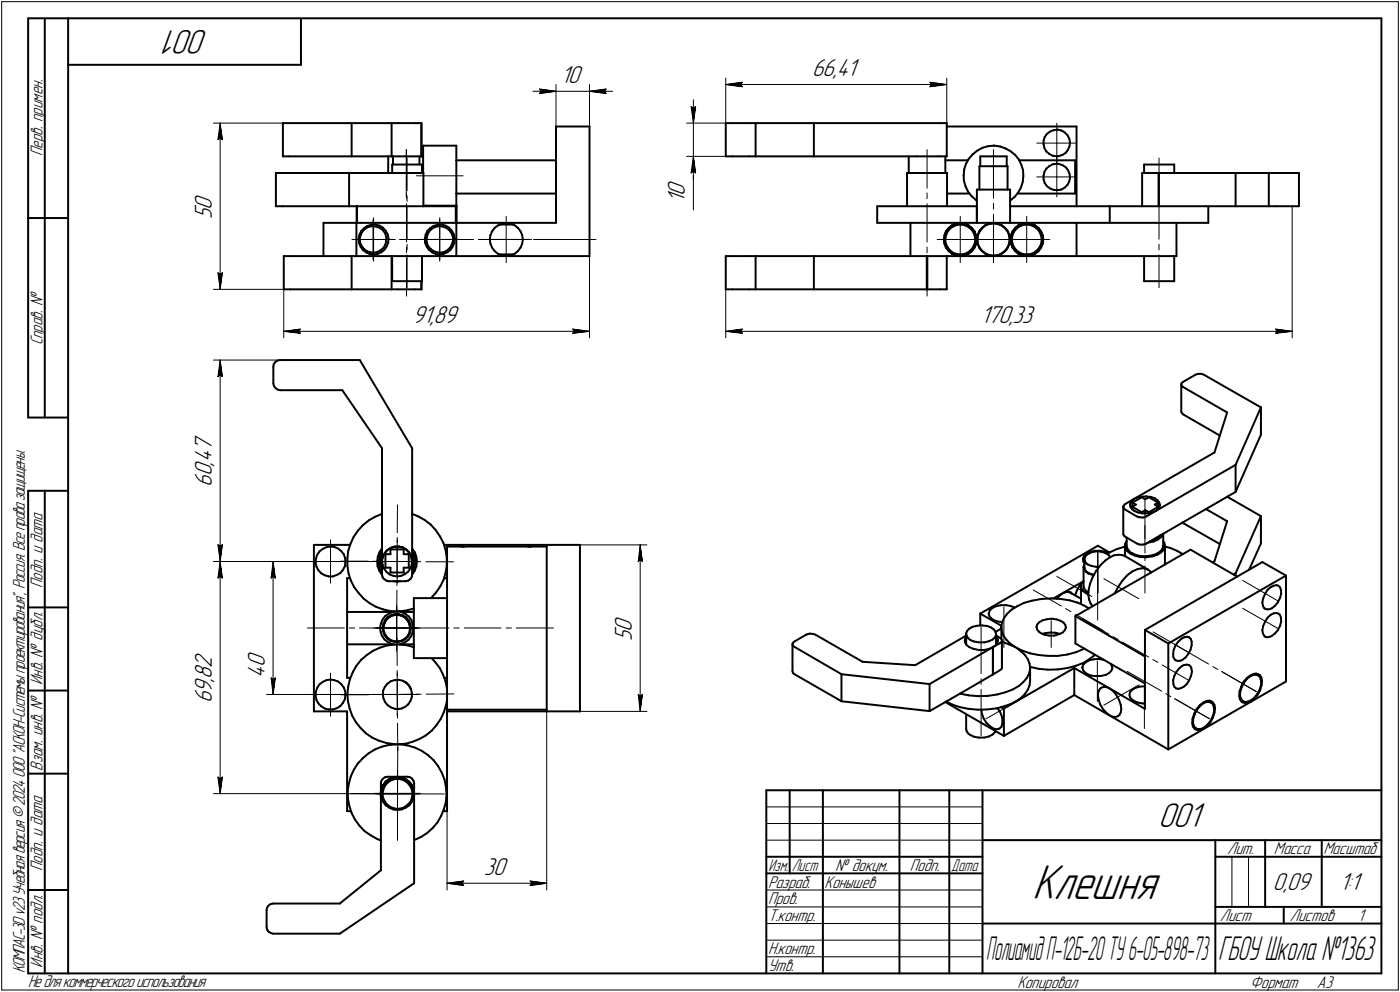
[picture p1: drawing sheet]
<svg xmlns="http://www.w3.org/2000/svg" width="421mm" height="298mm" viewBox="0 0 421 298" stroke-linecap="round" stroke-linejoin="round" font-family="sans-serif">
<defs><g id="words">
<text font-size="15.6" x="310.4" y="270.1">Клешня</text>
<g font-size="10.9">
<text x="62.7" y="9" transform="rotate(-180 62.7 9)">001</text>
<text x="348.3" y="248.5">001</text>
</g>
<text font-size="10.6" x="366.4" y="288.5">ГБОУ Школа №1363</text>
<text font-size="10.5" x="296.6" y="288.5">ПолиамидП-12Б-20ТУ6-05-898-73</text>
<g font-size="7.8">
<text x="244.2" y="22.9">66,41</text>
<text x="168.7" y="24.9">10</text>
<text x="206" y="59" transform="rotate(-90 206 59)">0</text>
<text x="63.7" y="65.9" transform="rotate(-90 63.7 65.9)">5</text>
<text x="63.7" y="63.1" transform="rotate(-90 63.7 63.1)">0</text>
<text x="206" y="61.1" transform="rotate(-90 206 61.1)">1</text>
<text x="124" y="97">91,89</text>
<text x="295" y="97">170,33</text>
<text x="63.7" y="135.7" transform="rotate(-90 63.7 135.7)">7</text>
<text x="63.7" y="143.1" transform="rotate(-90 63.7 143.1)">0</text>
<text x="63.7" y="139.9" transform="rotate(-90 63.7 139.9)">,</text>
<text x="63.7" y="138.8" transform="rotate(-90 63.7 138.8)">4</text>
<text x="63.7" y="146.3" transform="rotate(-90 63.7 146.3)">6</text>
<text x="190" y="189.9" transform="rotate(-90 190 189.9)">0</text>
<text x="190" y="192.6" transform="rotate(-90 190 192.6)">5</text>
<text x="63.7" y="204" transform="rotate(-90 63.7 204)">8</text>
<text x="63.7" y="200.8" transform="rotate(-90 63.7 200.8)">2</text>
<text x="79.6" y="203.7" transform="rotate(-90 79.6 203.7)">4</text>
<text x="79.6" y="200.6" transform="rotate(-90 79.6 200.6)">0</text>
<text x="63.7" y="208.2" transform="rotate(-90 63.7 208.2)">9</text>
<text x="63.7" y="205" transform="rotate(-90 63.7 205)">,</text>
<text x="63.7" y="211.4" transform="rotate(-90 63.7 211.4)">6</text>
<text x="145.5" y="262.9">30</text>
<text x="382.8" y="267.5">0,09</text>
<text x="402.9" y="267.5">1:1</text>
</g>
<g font-size="5.4">
<text x="12.8" y="46.9" transform="rotate(-90 12.8 46.9)">Перв. примен.</text>
<text x="12.8" y="103.8" transform="rotate(-90 12.8 103.8)">Справ. №</text>
<text x="12.8" y="176.7" transform="rotate(-90 12.8 176.7)">Подп. и дата</text>
<text x="12.8" y="205.8" transform="rotate(-90 12.8 205.8)">Инв. № дубл.</text>
<text x="12.8" y="231.6" transform="rotate(-90 12.8 231.6)">Взам. инв. №</text>
<text x="369.1" y="256.8">Лит.</text>
<text x="383.1" y="256.8">Масса</text>
<text x="398" y="256.8">Масштаб</text>
<text x="12.8" y="261.7" transform="rotate(-90 12.8 261.7)">Подп. и дата</text>
<text x="251.2" y="261.8">№ докум.</text>
<text x="273.6" y="261.8">Подп.</text>
<text x="231" y="266.8">Разраб.</text>
<text x="248" y="266.8">Конышев</text>
<text x="231" y="271.8">Пров.</text>
<text x="231" y="276.8">Т.контр.</text>
<text x="366.9" y="276.8">Лист</text>
<text x="387.9" y="276.8">Листов</text>
<text x="408.4" y="276.8">1</text>
<text x="231" y="286.8">Н.контр.</text>
<text x="7.5" y="292.5" transform="rotate(-90 7.5 292.5)">КОМПАС-3Dv23Учебнаяверсия©2024ООО&quot;АСКОН-Системыпроектирования&quot;, Россия. Всеправазащищены.</text>
<text x="12.8" y="290.8" transform="rotate(-90 12.8 290.8)">Инв. № подл.</text>
<text x="231" y="291.8">Утв.</text>
<text x="8.5" y="296.7">Недлякоммерческогоиспользования</text>
<text x="306" y="296.8">Копировал</text>
<text x="376" y="296.8">Формат</text>
<text x="396" y="296.8">A3</text>
</g>
<g font-size="5.3">
<text x="231.1" y="261.8">Изм.</text>
<text x="238.1" y="261.8">Лист</text>
<text x="286.1" y="261.8">Дата</text>
</g>
</g></defs>
<g fill="none" stroke="#000" stroke-width=".59">
<path d="M8.5 5.5v120zM8.5 5.5h12zM13.5 5.5v120zM20.5 5.5v287zM20.5 5.5h395zM20.5 19.5h70zM90.5 5.5v14zM415.5 5.5v287zM85.1 37h1.9zM85.1 37v10zM87 37h18.7zM105.7 37h12.1z"/>
<path d="M105.7 37v10zM117.8 37v10zM117.8 37h1.9zM119.7 37h5.1zM124.8 37h1.9zM126.7 37v10zM167.2 38h10.1zM167.2 38v29zM177.3 38v39zM218.3 37h2zM218.3 37v10zM220.3 37h5z"/>
<path d="M225.3 37h1.9zM227.2 37h17.6zM227.2 37v10zM244.8 37v10zM244.8 37h37.9zM282.7 37h2zM284.7 37v10zM284.7 38h39.1zM315.8 39.5l1.1-.4zM316.9 39.1l1.1-.2zM318 38.9l1.2 .3zM319.2 39.2l1 .6z"/>
<path d="M320.2 39.8l.9 .8zM323.8 38v24zM83 52v10zM83 52h2zM85 52h20zM85.1 47h1.9zM87 47h18.7zM105 52h22.3zM105 52v10zM105.7 47h11.1zM116.8 47h1zM116.8 47v5z"/>
<path d="M117.8 47h.4zM117.9 49.4v2.6zM117.9 49.4h4.5zM118.2 47v2.4zM118.2 47h4zM122.2 47h4zM122.4 49.4h4.5zM126.2 47v2.4zM126.2 47h.5zM126.7 47h.6zM126.9 49.4v2.6zM127.3 43.8h9.9z"/>
<path d="M127.3 43.8v8.2zM127.3 52v10zM137.2 48.2v10zM137.2 58.2h30zM137.2 48.2h30zM137.2 58.2v3.6zM137.2 43.8v4.4zM218.3 47h2zM220.3 47h5zM225.3 47h1.9zM227.2 47h17.6zM244.8 47h30.9z"/>
<path d="M272.8 52h12zM272.8 52v10zM273.3 47v5zM275.7 47h6.2zM281.9 47h.8zM282.7 47h2zM284.3 47v5zM284.3 48.2h6.8zM284.8 52v10zM284.8 58.2h6.8zM289.8 52.7l.1 1.7zM289.9 54.4l.5 1.6z"/>
<path d="M290 50.9l-.2 1.8zM290.4 56l.8 1.7zM290.5 49.3l-.5 1.6zM291.2 57.7l1.1 1.3zM291.3 47.8l-.8 1.5zM292.3 59l1.2 1.1zM292.5 46.4l1.4-1.1zM292.5 46.4l-1.2 1.4zM293.8 57h10zM293.8 57v10zM293.9 45.3l1.5-.9zM294.6 50v7z"/>
<path d="M294.6 50h8.4zM294.8 47v3zM294.8 47h8zM295.4 44.4l1.7-.5zM297.1 43.9l1.7-.1zM298.8 43.8h.2zM299 43.8l1.8 .2zM300.8 44l1.6 .6zM302.4 44.6l1.6 .9zM302.8 47v3zM303 50v7zM303.8 57v5z"/>
<path d="M304 45.5l1.3 1.1zM305.3 46.6l1.1 1.3zM306 58.2h17.3zM306.2 57.8l-1.1 1.4zM306.4 47.9l.8 1.6zM306.5 48.2h16.8zM307.1 56.3l-.9 1.5zM307.2 49.5l.5 1.6zM307.6 54.6l-.5 1.7zM307.7 51.1l.1 1.8zM307.8 52.9l-.2 1.7zM313.9 43.4l.2 1.1z"/>
<path d="M313.9 42.2v1.2zM313.9 52.7v1.2zM313.9 53.9l.3 1.1zM314.1 44.5l.6 1.1zM314.1 51.6l-.2 1.1zM314.2 41.1l-.3 1.1zM314.2 55l.7 1zM314.7 45.6l.9 .7zM314.7 50.6l.9-.7zM314.7 50.6l-.6 1zM314.9 40.2l-.7 .9zM314.9 40.2l.9-.7z"/>
<path d="M314.9 56l.9 .6zM315.6 46.3l1.1 .5zM315.6 49.9l1.1-.5zM315.8 56.6l1.1 .5zM316.7 46.8l1.1 .2zM316.7 49.4l1.1-.2zM316.9 57.1h1.1zM317.8 47l.6-.1zM317.8 49.2l.6 .1zM318 57.1l1.2-.1zM318.4 46.9l1.1-.3zM318.4 49.3l1.1 .3z"/>
<path d="M319.2 57l1-.6zM319.5 46.6l1-.7zM319.5 49.6l1 .7zM320.2 56.4l.9-.9zM320.5 50.3l.7 .8zM321.1 40.6l.5 1.1zM321.2 45l-.7 .9zM321.2 51.1l.4 1.1zM321.6 41.7l.2 1.1zM321.6 54.5l-.5 1zM321.6 43.9l-.4 1.1zM321.6 52.2l.2 1.2z"/>
<path d="M321.8 42.8l-.2 1.1zM321.8 53.4l-.2 1.1zM323.3 48.2v10zM343.5 52h1.9zM343.5 52v10zM344.1 49.4v2.6zM344.1 49.4h9zM345.4 52h3.1zM348.5 52v10zM348.5 52h23.1zM353.1 49.4v2.6zM371.6 52h10z"/>
<path d="M371.6 52v10zM381.6 52v10zM381.6 52h2zM383.6 52h5zM388.6 52h2.1zM390.7 52v10zM8.5 65.5h12zM83 62h2zM85 62h20zM85.3 77h2.1zM85.3 77v10zM87.4 77h9.9z"/>
<path d="M97.3 67h9.9zM97.3 67v10zM97.3 77h9.9zM105 62h22.3zM105.7 77v10zM107.2 67h1.2zM107.2 67v10zM107.2 77h30zM107.3 62v5zM107.4 62v5zM107.9 71.8v1.2zM107.9 73l.6 1.2z"/>
<path d="M108.1 70.5l-.2 1.3zM108.2 71.7l.1 1.2zM108.3 72.9l.5 1.1zM108.4 67h27.7zM108.5 70.6l-.3 1.1zM108.5 74.2l.6 .9zM108.6 69.4l.9-.8zM108.6 69.4l-.5 1.1zM108.8 74l.7 .8zM109 69.6l-.5 1zM109.1 75.1l1.1 .8zM109.5 74.8l.9 .7z"/>
<path d="M109.5 68.6l1-.7zM109.8 68.7l1-.5zM109.8 68.7l-.8 .9zM110.2 75.9l1.1 .5zM110.4 75.5l1.1 .4zM110.5 67.9l1.2-.3zM110.8 68.2l1.1-.2zM111.3 76.4l1.1 .1zM111.5 75.9h.7zM111.7 67.6l1.2-.1zM111.9 68l1.2 .1zM112.2 75.9l1.2-.1z"/>
<path d="M112.4 76.5l1.2-.2zM112.9 67.5l1.2 .3zM113.1 68.1l1.1 .4zM113.4 75.8l1-.5zM113.6 76.3l1.1-.5zM114.1 67.8l1 .6zM114.2 68.5l.9 .7zM114.4 75.3l.9-.8zM114.7 75.8l1-.8zM115.1 69.2l.7 .9zM115.1 68.4l.9 .9zM115.8 70.1l.4 1.1z"/>
<path d="M115.9 73.5l-.6 1zM116 69.3l.6 1.1zM116.2 72.4l-.3 1.1zM116.2 71.2v1.2zM116.3 74l-.6 1zM116.6 70.4l.2 1.2zM116.8 72.9l-.5 1.1zM116.8 71.6v1.3zM117.8 77v10zM117.9 77v7.5zM126.9 77v7.5zM127.3 62h9.8z"/>
<path d="M127.3 61.8h9.9zM127.8 71.8v1.2zM127.8 73l.6 1.2zM128 70.5l-.2 1.3zM128.3 61.8v.2zM128.3 71.7l.1 1.2zM128.4 72.9l.4 1.1zM128.4 74.2l.6 .9zM128.5 70.6l-.2 1.1zM128.5 69.4l.9-.8zM128.5 69.4l-.5 1.1zM128.8 74l.7 .8z"/>
<path d="M129 69.6l-.5 1zM129 75.1l1 .8zM129.4 68.6l1-.7zM129.5 74.8l1 .7zM129.9 68.7l1-.5zM129.9 68.7l-.9 .9zM130 75.9l1.1 .5zM130.4 67.9l1.2-.3zM130.5 75.5l1.1 .4zM130.9 68.2l1.1-.2zM131.1 76.4l1.1 .1zM131.6 75.9h.6z"/>
<path d="M131.6 67.6l1.2-.1zM132 68l1.2 .1zM132.2 75.9l1.2-.1zM132.2 76.5l1.2-.2zM132.8 67.5l1.2 .3zM133.2 68.1l1.1 .4zM133.4 75.8l1.1-.5zM133.4 76.3l1.2-.5zM134 67.8l1 .6zM134.3 68.5l.8 .7zM134.5 75.3l.8-.8zM134.6 75.8l1-.8z"/>
<path d="M135 68.4l.9 .9zM135.1 69.2l.7 .9zM135.8 70.1l.4 1.1zM135.9 73.5l-.6 1zM135.9 69.3l.6 1.1zM136.1 67h1.1zM136.2 72.4l-.3 1.1zM136.2 71.2v1.2zM136.2 74l-.6 1zM136.5 70.4l.2 1.2zM136.7 72.9l-.5 1.1zM136.7 71.6v1.3z"/>
<path d="M137.1 62h.2zM137.1 62v5zM137.2 77h40.1zM137.2 67h30zM137.2 67v10zM137.3 62v5zM147.3 72l.2 1.2zM147.5 73.2l.5 1.2zM147.5 70.7l-.2 1.3zM148 74.4l.8 1zM148 69.5l-.5 1.2zM148.8 75.4l1 .9z"/>
<path d="M148.8 68.5l-.8 1zM148.8 68.5l1-.8zM149.8 76.3l1.2 .5zM149.8 67.7l1.2-.5zM150.2 76.5h4.1zM150.2 67.5h4.1zM151 76.8l1.2 .2zM151 67.2l1.2-.1zM151.3 76.8h1.9zM151.3 67.1h1.9zM152.2 67.1l1.3 .1zM152.2 77l1.3-.2z"/>
<path d="M153.5 67.2l1.2 .4zM153.5 76.8l1.3-.5zM154.7 67.6l1.1 .9zM154.8 76.3l1-.9zM155.8 68.5l.7 1zM156.5 69.5l.6 1.2zM156.5 74.4l-.7 1zM157.1 70.7l.1 1.3zM157.1 73.2l-.6 1.2zM157.2 72l-.1 1.2zM218.3 77v10zM218.3 77h2z"/>
<path d="M220.3 77h5zM225.3 77h1.9zM227.2 77h17.6zM227.2 77v10zM244.8 77v10zM244.8 77h29zM263.8 62v5zM263.8 67h10zM263.8 62h30zM273.8 67h50zM273.8 67v10zM273.8 77h50z"/>
<path d="M278.7 77v10zM278.9 77v10zM283.9 72l.2 1.2zM284 71.9l.1 1.3zM284.1 70.7l-.2 1.3zM284.1 73.2l.4 1.2zM284.1 73.2l.5 1.1zM284.1 70.6l-.1 1.3zM284.3 72l.1 1.1zM284.4 73.1l.5 1.1zM284.5 69.5l-.4 1.2zM284.5 74.4l.8 1z"/>
<path d="M284.5 70.8l-.2 1.2zM284.6 74.3l.7 1.1zM284.6 69.4l-.5 1.2zM284.7 77v10zM284.9 74.2l.8 1zM285 69.6l-.5 1.2zM285.3 68.5l1-.9zM285.3 68.5l-.8 1zM285.3 75.4l1 .9zM285.3 75.4l1 .8zM285.4 68.5l-.8 .9zM285.4 68.5l1.1-.8z"/>
<path d="M285.7 75.2l.9 .7zM285.7 68.7l-.7 .9zM285.7 68.7l1.1-.7zM286.3 67.6l1.2-.4zM286.3 76.3l1.2 .5zM286.3 76.2l1.2 .4zM286.5 67.7l1.2-.5zM286.6 75.9l1.2 .5zM286.8 68l1.2-.4zM287.5 67.2l1.3-.1zM287.5 76.8l1.3 .2zM287.5 76.6l1.3 .2z"/>
<path d="M287.7 67.2l1.3-.1zM287.8 76.4l1.2 .1zM288 67.6l1.1-.1zM288.8 67.1l1.3 .1zM288.8 77l1.3-.2zM288.8 76.8l.9-.1zM289 67.1l1.2 .2zM289 76.5l1.2-.2zM289.1 67.5l1.2 .2zM289.7 76.7l1.3-.4zM290.1 67.2l1.2 .4zM290.1 76.8l1.2-.5z"/>
<path d="M290.2 67.3l1.1 .6zM290.2 76.3l1.1-.6zM290.3 67.7l1.1 .6zM291 76.3l1-.7zM291.3 67.6l1 .9zM291.3 76.3l1-.8zM291.3 67.9l1.1 .8zM291.3 75.7l1-.9zM291.4 68.3l1 .9zM292.3 68.5l.8 1zM292.4 68.7l.7 1.1zM292.4 69.2l.5 1.1z"/>
<path d="M292.9 74.6l-.9 1zM292.9 73.8l-.6 1zM292.9 70.3l.4 1.2zM293.1 69.5l.4 1.2zM293.1 74.4l-.8 1.1zM293.1 69.8l.4 1.2zM293.3 71.5v1.1zM293.3 72.6l-.4 1.2zM293.5 73.5l-.6 1.1zM293.5 70.7l.2 1.3zM293.5 73.2l-.4 1.2zM293.5 71l.1 1.2z"/>
<path d="M293.5 60.1l.3 .2zM293.6 72.2l-.1 1.3zM293.7 72l-.2 1.2zM293.8 62v5zM293.9 72l.1 1.2zM294 72.1l.1 1.3zM294 70.7l-.1 1.3zM294 73.2l.5 1.2zM294 70.9v1.2zM294.1 73.4l.6 1.2zM294.5 69.5l-.5 1.2zM294.5 74.4l.8 1z"/>
<path d="M294.6 69.7l-.6 1.2zM294.7 74.6l.8 .9zM294.8 74.8v.1zM294.8 69.1v.2zM295.3 68.5l1-.9zM295.3 68.5l-.8 1zM295.3 75.4l1 .9zM295.3 68.7l.9-.9zM295.3 68.7l-.7 1zM295.5 75.5l1.1 .8zM296.2 67.8l1.2-.5zM296.3 67.6l1.2-.4z"/>
<path d="M296.3 76.3l1.2 .5zM296.6 76.3l1.2 .4zM297.4 67.3l1.3-.2zM297.5 67.2l1.3-.1zM297.5 76.8l1.3 .2zM297.8 76.7l1.2 .1zM298.7 67.1l1.3 .2zM298.8 67.1l1.3 .1zM298.8 77l1.3-.2zM299 76.8l1.3-.2zM300 67.3l1.2 .4zM300.1 67.2l1.1 .4z"/>
<path d="M300.1 76.8l1.1-.5zM300.3 76.6l1.1-.6zM301.2 67.7l1 .8zM301.2 67.6l1.1 .9zM301.2 76.3l1.1-.8zM301.4 76l1-.8zM302.2 68.5l.8 1zM302.3 68.5l.8 1zM302.8 74.8v.1zM302.8 69.1v.2zM303 69.5l.4 1.2zM303.1 69.5l.5 1.2z"/>
<path d="M303.1 74.4l-.8 1.1zM303.1 74.2l-.7 1zM303.4 70.7l.2 1.3zM303.5 73l-.4 1.2zM303.6 70.7l.2 1.3zM303.6 73.2l-.5 1.2zM303.6 72l-.1 1zM303.8 72l-.2 1.2zM303.8 62h30zM303.8 62v5zM303.8 60.3l1.3-1.1zM303.9 72l.1 1.2z"/>
<path d="M304 71.9l.1 1.3zM304 70.7l-.1 1.3zM304 73.2l.5 1.2zM304.1 73.2l.4 1.1zM304.1 70.6l-.1 1.3zM304.3 72l.2 1.1zM304.5 70.8l-.2 1.2zM304.5 73.1l.4 1.1zM304.5 69.5l-.5 1.2zM304.5 74.4l.8 1zM304.5 74.3l.8 1.1zM304.6 69.4l-.5 1.2z"/>
<path d="M304.9 74.2l.7 1zM305 69.6l-.5 1.2zM305.3 68.5l1-.9zM305.3 68.5l-.8 1zM305.3 75.4l1 .9zM305.3 75.4l1 .8zM305.5 68.5l-.9 .9zM305.5 68.5l1-.8zM305.6 75.2l1.1 .7zM305.7 68.7l-.7 .9zM305.7 68.7l1-.7zM306.3 67.6l1.2-.4z"/>
<path d="M306.3 76.3l1.2 .5zM306.3 76.2l1.2 .4zM306.5 67.7l1.2-.5zM306.7 75.9l1.1 .5zM306.7 68l1.2-.4zM307.5 67.2l1.3-.1zM307.5 76.8l1.3 .2zM307.5 76.6l1.3 .2zM307.7 67.2l1.2-.1zM307.8 76.4l1.2 .1zM307.9 67.6l1.2-.1zM308.8 67.1l1.2 .1z"/>
<path d="M308.8 77l1.2-.2zM308.8 76.8l1-.1zM308.9 67.1l1.3 .2zM309 76.5l1.2-.2zM309.1 67.5l1.2 .2zM309.8 76.7l1.2-.4zM310 67.2l1.2 .4zM310 76.8l1.2-.5zM310.2 67.3l1.2 .6zM310.2 76.3l1.1-.6zM310.3 67.7l1.1 .6zM311 76.3l1-.7z"/>
<path d="M311.2 67.6l1.1 .9zM311.2 76.3l1.1-.8zM311.3 75.7l1-.9zM311.4 67.9l.9 .8zM311.4 68.3l.9 .9zM312.3 68.5l.8 1zM312.3 68.7l.8 1.1zM312.3 69.2l.6 1.1zM312.8 74.6l-.8 1zM312.9 70.3l.4 1.2zM312.9 73.8l-.6 1zM313.1 69.5l.5 1.2z"/>
<path d="M313.1 74.4l-.8 1.1zM313.1 69.8l.4 1.2zM313.3 71.5v1.1zM313.3 72.6l-.4 1.2zM313.4 73.5l-.6 1.1zM313.5 71l.1 1.2zM313.6 70.7l.2 1.3zM313.6 73.2l-.5 1.2zM313.6 72.2l-.2 1.3zM313.8 72l-.2 1.2zM323.8 67v10zM323.8 67h30z"/>
<path d="M323.8 77h30zM333.8 62h28.8zM333.8 62v5zM344.1 77v7.5zM353.1 77v7.5zM353.8 67v10zM353.8 67h9.6zM362.6 62h9zM363.4 62v5zM371.6 62h10zM381.6 62h2zM383.6 62h5z"/>
<path d="M388.6 62h2.1zM85.3 87h2.1zM87.4 87h18.3zM105.7 87h12.1zM117.8 87h1.9zM117.9 84.5h4.5zM119.7 87h5zM122.4 84.5h4.5zM124.7 87h2zM126.7 84.5v2.5zM218.3 87h2zM220.3 87h5z"/>
<path d="M225.3 87h1.9zM227.2 87h17.6zM244.8 87h33.9zM278.7 87h.2zM278.9 87h3.8zM282.7 87h2zM344.1 84.5h9zM82.2 110.2v5zM82.2 115.2l.2 .8zM82.3 109.6l-.1 .6zM82.4 116l.5 .7zM82.7 108.9l.7-.5z"/>
<path d="M82.7 108.9l-.4 .7zM82.9 116.7l.7 .4zM83.4 108.4l.8-.2zM83.6 117.1l.6 .2zM84.2 108.2h24zM84.2 117.3h18.8zM103 117.3l11.9 17.4zM108.2 108.2l15.8 26.5zM355.3 115.6v8.1zM355.3 115.6l.1 .4zM355.3 115.1l.6-.4zM355.3 115.1v.5z"/>
<path d="M355.4 116l.5 .3zM355.9 116.3l13.2 7.7zM355.9 114.7l3.5-2zM359.5 112.6l.9-.2zM359.5 112.6h.1M360.4 112.4h1zM361.4 112.4l.8 .3zM362.2 112.7l17 9.7zM8.5 125.5h12zM114.9 134.7v37.9zM124 134.7v37.9zM355.3 123.7l.1 .4z"/>
<path d="M355.4 124.1l.5 .4zM355.9 124.5l11 6.4zM369.1 124l-3.8 12zM371.6 139.7v8.1zM379.2 130.6l-7.6 17.2zM379.2 122.4v8.2zM379.2 122.4l-7.6 17.3zM8.5 147.5v145zM8.5 147.5h12zM13.5 147.5v145zM107.6 159.5l-1.3 1.9zM109.1 157.8l1.8-1.4z"/>
<path d="M109.1 157.8l-1.5 1.7zM110.9 156.4l2-1.1zM112.9 155.3l2-.9zM124 154.4l1.8 .8zM125.8 155.2l2 1.1zM127.8 156.3l1.7 1.3zM129.5 157.6l1.6 1.7zM131.1 159.3l1.2 1.9zM337.8 152.3v8.1zM337.8 152.3l.2 .4zM337.9 152l.5-.5zM337.9 152l-.1 .3z"/>
<path d="M338 152.7l.4 .5zM338.4 151.5l26.9-15.5zM338.4 153.2l3.5 2zM339.9 151.6v.1zM339.9 151.7l.1 .7zM340 152.4l.5 .7zM340.1 150.9l-.2 .7zM340.5 151l1.1 .6zM340.5 152.3l2.9 1.6zM340.5 151v1.3zM340.5 152.3v.8zM340.5 152.3l1.1-.7z"/>
<path d="M340.5 151l2.9-1.6zM340.5 153.1l.7 .5zM340.7 150.2l1-.6zM340.7 150.2l-.6 .7zM341.2 153.6l1 .4zM341.7 149.6l1.5-.3zM341.9 155.2l.8 .2zM342.2 154l1.5 .3zM342.7 155.4l1 .1zM343.2 149.3l1.6-.1zM343.4 153.9l1-.6zM343.4 153.9v.4z"/>
<path d="M343.4 149.4l1 .6zM343.7 154.3h1.6zM343.7 155.5l1-.3zM344.4 150l1.1-.6zM344.4 153.3l1.1 .6zM344.4 153.3v1zM344.7 155.2h.1M344.8 149.2l1.4 .2zM344.8 155.2l26.8-15.5zM345.3 154.3l1.4-.4zM345.5 149.4l2.8 1.6zM345.5 153.9l2.8-1.6z"/>
<path d="M345.5 153.9v.4zM346.2 149.4l1.2 .4zM346.7 153.9l1.1-.5zM347.3 151.6l1 .7zM347.3 151.6l1-.6zM347.4 149.8l.7 .6zM347.8 153.4l.7-.7zM348.1 150.4l.6 .6zM348.3 151v1.3zM348.3 152.3v.6zM348.7 151l.1 .7zM348.8 152l-.3 .7z"/>
<path d="M348.8 151.7v.3zM355.7 157l.3 .3zM356 157.3l10.9 6.2zM362.7 153l6.4 3.6zM369.1 156.6l-3.8 12.1zM369.1 149.3l10.1 5.8zM379.2 155.1v8.2zM379.2 155.1l-7.6 17.2zM94.4 163.7h10.8zM94.4 163.7v50.1zM94.9 169.1l.3 1.2zM95 167.9l-.1 1.2z"/>
<path d="M95.2 170.3l.6 1.1zM95.4 166.7l-.4 1.2zM95.8 171.4l.8 .9zM96.1 165.7l1-.8zM96.1 165.7l-.7 1zM96.6 172.3l1.1 .6zM97.1 164.9l1.1-.5zM97.7 172.9l1.2 .3zM98.2 164.4l1.2-.1zM98.9 173.2h1.2zM99.4 164.3h1.1zM100.1 173.2l1.2-.4z"/>
<path d="M100.5 164.3l1.2 .5zM101.3 172.8l1.1-.6zM101.7 164.8l.9 .8zM102.6 165.6l.8 .9zM103.1 171.3l-.7 .9zM103.4 166.5l.4 1.2zM103.7 170.2l-.6 1.1zM103.8 167.7l.1 1.2zM103.9 168.9l-.2 1.3zM104.4 173.7h.8zM104.4 173.7v30zM104.5 167.8v2.2z"/>
<path d="M104.5 170l.3 2.3zM104.7 165.5l-.2 2.3zM104.8 172.3l.7 2.1zM105.4 163.4l-.7 2.1zM105.5 174.4l1 2zM106.3 161.4l-.9 2zM106.5 176.4l1.4 1.8zM107.9 178.2l1.5 1.7zM109.4 179.9l1.8 1.4zM113.5 168.7v1.4zM113.5 170.1l.5 1.3zM113.6 167.3l-.1 1.4z"/>
<path d="M114 168.1v1.4zM114 169.5l.3 1.3zM114 171.4l.8 1.2zM114.1 165.9l-.5 1.4zM114.3 166.8l-.3 1.3zM114.3 170.8l.6 1.1zM114.5 169.1l.2 1.2zM114.6 167.8l-.1 1.3zM114.7 170.3l.2 .6zM114.8 172.6h.1M114.9 168.7v.1zM114.9 164.8l-.8 1.1z"/>
<path d="M114.9 165.6l-.6 1.2zM114.9 166.5l-.3 1.3zM114.9 168.5l.2 1.3zM114.9 172.6l.2 .9zM115.1 169.8l.4 1.1zM115.1 173.5l.5 .6zM115.1 167.3l-.2 1.2zM115.4 166.7l-.4 1.1zM115.5 170.9l.7 1zM115.6 174.1l.6 .4zM115.7 166.2l-.6 1.1zM115.9 170.6h1.5z"/>
<path d="M115.9 166.5h1.5zM115.9 166.5v4.1zM116.1 165.7l1-.8zM116.1 165.7l-.7 1zM116.2 171.9l1 .7zM116.2 174.5l.7 .2zM116.5 165.3l1.1-.7zM116.5 165.3l-.8 .9zM116.9 174.7h5zM117.1 164.9l1.1-.5zM117.2 172.6l1.2 .5zM117.4 165.1h4z"/>
<path d="M117.4 172h4zM117.4 165.1v1.4zM117.4 170.6v1.4zM117.6 164.6l1.1-.3zM118.2 164.4l1.2-.1zM118.3 174.7l1.1 .1zM118.4 173.1l1.1 .1zM118.7 164.3h1.3zM119.4 164.3h.6zM119.4 174.8l1.2-.1zM119.5 173.2l1.1-.1zM120 164.3l1.2 .3z"/>
<path d="M120 164.3l1.2 .2zM120.6 173.1l1.2-.5zM121.2 164.6l1 .6zM121.2 164.5l1.1 .7zM121.4 170.6v1.4zM121.4 166.5h1.5zM121.4 165.1v1.4zM121.4 170.6h1.5zM121.8 172.6l1-.8zM121.9 174.7l.9-.2zM122.2 165.2l.8 .9zM122.3 165.2l.8 .8z"/>
<path d="M122.8 174.5l.6-.5zM122.9 166.5v4.1zM123 166.1l.6 1.1zM123.1 166l.6 1.1zM123.4 170.8l-.6 1zM123.6 167.2l.3 1.2zM123.7 167.1l.3 1.2zM123.9 168.4v1.2zM123.9 169.6l-.5 1.2zM123.9 173.3l-.5 .7zM124 164.8l.8 1.2zM124 164.8h.1"/>
<path d="M124 166.6l.1 .4zM124 165.6l.5 1.1zM124 168.3l-.1 1.3zM124 172.6l-.1 .7zM124.1 167l.3 1.3zM124.4 169.7l-.4 1.2zM124.4 168.3v1.4zM124.5 179.7h10zM124.5 179.7v9zM124.5 170.7l-.5 1.2zM124.5 166.7l.4 1.3zM124.7 171.5l-.7 1.2z"/>
<path d="M124.8 166l.4 1.4zM124.9 169.3l-.4 1.4zM124.9 168v1.3zM125.2 170.2l-.5 1.3zM125.2 167.4l.2 1.3zM125.4 168.7l-.2 1.5zM131.1 178.1l-1.5 1.6zM132.3 161.2l1 2zM132.4 176.2l-1.3 1.9zM133.3 163.2l.7 2.2zM133.4 174.2l-1 2zM133.6 173.7h.9z"/>
<path d="M133.6 163.7h30.8zM134 172l-.6 2.2zM134 165.4l.4 2.2zM134.4 169.8l-.4 2.2zM134.4 167.6v2.2zM134.5 164.3v16.7zM134.5 164.3h29.9zM138.7 164.3h.5zM139.2 164.3h.6zM158.7 164.3h.6zM159.3 164.3h.5zM164.4 163.7h10z"/>
<path d="M164.4 163.7v50.1zM174.4 163.7v50.1zM316.1 179.8l2.9 .2zM316.8 179.8l9.1-5.1zM318.9 178.8l-1.1 1.1zM318.9 178.8l1.1-.7zM320 178.1l.9-.2zM320.9 177.9l.8 .1zM321.5 177.9l3.6 2zM321.7 178l.4 .1zM322.1 178.1l.4 .4zM323.8 177.5l-.5 1.4z"/>
<path d="M324.7 176l-.9 1.5zM325.1 176.1h.1M325.1 176.2l.2 .8zM325.1 176.2v5.3zM325.3 175.3l-.2 .8zM325.3 177l.5 .6zM325.4 175.2l-.7 .8zM325.7 167.8v.3zM325.7 168.1l.1 .6zM325.8 168.7l.3 .5zM325.8 177.6l.8 .6zM325.9 174.7l-.6 .6z"/>
<path d="M325.9 170.5v5.7zM325.9 170.3v.2zM325.9 170.5l.2 .7zM325.9 176.2l.2 .7zM326.1 167l.6-.5zM326.1 167l-.4 .8zM326.1 171.2l.5 .6zM326.1 176.9l.5 .6zM326.1 168.1v2.4zM326.1 168.1l.2 .6zM326.1 170.5l.2 .6zM326.1 169.7l-.2 .6z"/>
<path d="M326.2 167.6l-.1 .5zM326.3 168.7l.4 .6zM326.3 171.1l.4 .7zM326.6 167l.8-.6zM326.6 167l-.4 .6zM326.6 178.2l.7 .4zM326.6 171.8l.7 .6zM326.6 177.5l.7 .6zM326.7 166.5l1-.6zM326.7 169.3l.5 .4zM326.7 171.8l.5 .3zM327.2 169.7l1.1 .4z"/>
<path d="M327.2 172.1l1.1 .5zM327.3 172.4l1.2 .3zM327.3 178.9l.3 1.4zM327.4 166.4l1.2-.5zM327.4 177.3l-.1 1.6zM327.7 165.9l1.6-.4zM327.8 175.4l-.4 1.9zM328.3 170.1l1.4 .2zM328.3 172.6l.7 .1zM328.5 172.7l.4 .1zM328.6 165.9l1.5-.2zM328.6 173.5l-.8 1.9z"/>
<path d="M329.3 165.5h1.6zM329.7 170.3h.8zM329.7 171.5l-1.1 2zM330.1 165.7l1.4 .2zM330.2 164l3.5 2zM330.9 165.5l1.3 .3zM331 169.8l-1.3 1.7zM331 169.8l1.5-1.4zM331.5 165.9l1.2 .4zM332.2 165.8l1.1 .4zM332.5 168.4l1.2-.8zM332.7 166.3l.7 .5z"/>
<path d="M333 166.5l.8-.6zM333.4 166.8l.5 .6zM333.7 167.6l1.3-.7zM333.8 165.9l2.1-.9zM335 166.9l1.3-.2zM335.3 178.3l10.9-6.3zM335.9 165l2.4-.7zM336.3 166.7l1.1 .1zM336.3 176.4l-1 1.9zM337.4 166.8l.8 .2zM337.6 174.5l-1.3 1.9zM337.8 160.4l.2 .6z"/>
<path d="M338 161l.4 .3zM338.2 167l7.1 4.2zM338.3 164l.2 .8zM338.3 164v3.1zM338.4 163.4l-.1 .6zM338.4 161.3l3.5 2zM338.5 164.8l.5 .8zM338.8 162.6l-.4 .8zM338.8 164l.2 .8zM338.8 161.5v2.5zM339 165.6l.9 .7zM339 164.8l.5 .7z"/>
<path d="M339 172.9l-1.4 1.6zM339 172.9l1.4-1.1zM339.5 165.5l.8 .7zM339.9 166.3l.2 .2zM340.1 166.5l1.2 .5zM340.3 166.2h.1zM340.4 166.2l1.2 .6zM340.4 171.8l.4-.2zM340.8 171.6l1.3-.6zM341.3 167l1.6 .4zM341.6 166.8l1.6 .3zM341.9 163.3l.8 .4z"/>
<path d="M342.1 171l1.3-.2zM342.7 163.7h1zM342.9 167.4l1.8 .1zM343.2 167.1h1.6zM343.4 170.8l1 .1zM343.7 163.7l1-.3zM344.4 170.9l.9 .3zM344.7 167.5l1.8-.3zM344.7 163.4h.1M344.8 163.3l.5-.2zM344.8 167.1l1.8-.2zM345.3 163.1l1.7-.4z"/>
<path d="M345.3 163.1l.6-.5zM345.3 171.2l.7 .6zM345.9 162.6l1.5-.5zM345.9 162.6l3.1-1.7zM346 171.8l.2 .2zM346.2 172l11.9-6.8zM346.5 167.2l1.6-.5zM346.6 166.9l1.4-.5zM347 162.7l1.2-.6zM347.4 162.1l1-.6zM348 166.4l1-.7zM348.1 166.7l1.1-.7z"/>
<path d="M348.2 162.1l1-.6zM348.3 161.3v.3zM349 160.9l-.6 .6zM349 160.9l.8-.5zM349.2 166l.7-.7zM349.6 164.9l-.6 .8zM349.7 160.7l-.5 .8zM349.8 160.4l-.1 .3zM349.8 160.4l21.8-12.6zM349.8 162.6l.4 .6zM349.8 164.2l-.2 .7zM349.8 164v.2z"/>
<path d="M349.8 160.4v3.6zM350.2 163.2l.2 .8zM350.3 164.4l-.4 .9zM350.4 164.3l1.6 .4zM350.4 164l-.1 .4zM350.4 164v5.7zM352 164.7l2 .8zM354 165.5l1.8 1zM358.1 165.2l14 8.1zM364.7 169l.6-.3zM371 172.6l.6-.3zM371.6 172.3v.7z"/>
<path d="M379.2 163.3l-3.5 7.9zM379.6 168.9l7.2 4.1zM379.9 179.8l-.3 1.2zM380.5 178.4l-.6 1.4zM381.3 177.2l.9-.8zM381.3 177.2l-.8 1.2zM382.2 176.4l.8-.4zM383 176l.9-.1zM383.9 175.9l.6 .1zM384.5 176l.5 .5zM385 179.7l-.7 1.3zM385 176.5l.2 .8z"/>
<path d="M385.2 177.3l.1 1.1zM385.3 178.4l-.3 1.3zM386.8 173v31.8zM8.5 182.5h12zM104.4 193.6h13.7zM104.4 183.9h13.7zM108.6 198.3l1.7-1.5zM108.6 198.3l-1.4 1.8zM110.3 196.8l1.9-1.2zM111.2 181.3l1.9 1.1zM112.2 195.6l2-1zM113.1 182.4l2.1 .7z"/>
<path d="M114.2 194.6l2.2-.6zM114.3 188.6l.2 1.3zM114.5 189.9l.4 1.2zM114.6 187.4l-.3 1.2zM114.9 191.1l.8 1.1zM115.1 186.2l-.5 1.2zM115.1 188.6l.1 1.1zM115.2 183.1l2.2 .5zM115.2 189.7l.5 1.2zM115.3 188.6l.1 1.1zM115.3 187.4l-.2 1.2zM115.3 188.4v.3z"/>
<path d="M115.4 189.7l.5 1.1zM115.6 187.4l-.3 1.2zM115.7 192.2l1 .8zM115.7 190.9l.7 1zM115.7 187.2l-.4 1.2zM115.8 185.2l1.1-.8zM115.8 185.2l-.7 1zM115.8 186.4l-.5 1zM115.9 190.8l.7 .9zM116.1 186.4l-.5 1zM116.2 186.2l.9-.8zM116.2 186.2l-.5 1z"/>
<path d="M116.4 194l2.2-.3zM116.4 191.9l.9 .6zM116.6 191.7l.9 .7zM116.6 185.4l1.1-.6zM116.6 185.4l-.8 1zM116.7 193l1.2 .5zM116.9 185.5l1-.5zM116.9 185.5l-.8 .9zM116.9 184.4l1.2-.5zM117.1 185.4l1-.5zM117.3 192.5l1.2 .4zM117.4 183.6l2 .1z"/>
<path d="M117.5 192.4l1.1 .3zM117.7 184.8l1.1-.3zM117.9 193.5l1.2 .2zM117.9 185l1.1-.3zM118.1 183.9l1.3-.2zM118.1 184.9l1.2-.2zM118.5 192.9l1.2 .1zM118.6 192.7h.7zM118.8 184.5l1.2 .1zM119 184.7l1.2 .1zM119.1 193.7h.2zM119.3 192.7l1.2-.1z"/>
<path d="M119.3 193.7l1.3-.2zM119.3 184.7l1.1 .2zM119.4 183.7l2.3-.1zM119.4 183.7l1.2 .2zM119.7 193l1.2-.3zM120 184.6l1.2 .3zM120.1 193.7l2.2 .2zM120.2 184.8l1.1 .5zM120.4 184.9l1.1 .4zM120.5 192.6l1-.5zM120.6 193.6h3.9zM120.6 183.9h3.9z"/>
<path d="M120.6 193.5l1.2-.5zM120.6 183.9l1.3 .6zM120.9 192.7l1-.6zM121.2 184.9l1 .6zM121.3 185.3l1 .7zM121.5 192.1l.9-.8zM121.5 185.3l.8 .8zM121.7 183.6l2.2-.6zM121.8 193l1.1-.7zM121.9 184.5l1 .8zM121.9 192.1l.9-.8zM122.2 185.5l.7 .9z"/>
<path d="M122.3 186l.6 .9zM122.3 193.9l2.2 .6zM122.3 186.1l.6 1zM122.9 186.9l.4 1.1zM122.9 185.3l.8 1zM122.9 186.4l.5 1.1zM122.9 187.1l.4 1.1zM123 190.3l-.6 1zM123.3 189.2l-.3 1.1zM123.3 188v1.2zM123.3 188.2v1.2zM123.4 190.2l-.6 1.1z"/>
<path d="M123.4 187.5l.2 1.2zM123.5 189l-.1 1.2zM123.6 191.3l-.7 1zM123.6 188.7l-.1 .3zM123.7 186.3l.4 1.2zM123.9 183l.6-.1zM124.1 190.1l-.5 1.2zM124.1 187.5l.2 1.3zM124.3 188.8l-.2 1.3zM124.5 197.8h10zM124.5 188.7v9.1zM129.8 197.8l1.1 1.2z"/>
<path d="M130.9 199l1.3 1.7zM134.5 196.5v16.8zM134.5 181v7.7zM134.5 188.7v7.8zM238.3 193.6v8.2zM238.3 193.6l.2 .5zM238.4 193.2l.5-.4zM238.4 193.2l-.1 .4zM238.5 194.1l.4 .3zM238.9 192.8l3.5-2zM238.9 194.4l14.2 8.2zM242.4 190.8l.2-.1z"/>
<path d="M242.6 190.7l.9-.3zM243.5 190.4l1 .1zM244.5 190.5l.8 .3zM245.3 190.8l14.1 8.1zM259.4 198.9l15.9 1zM275.3 199.9l15.3-8.9zM290.2 192.4v.6zM290.2 193l.5 .8zM290.3 191.8l-.1 .6zM290.6 190.5v3.1zM290.6 190.3v.2zM290.6 190.5l.1 .7z"/>
<path d="M290.6 191.3l-.3 .5zM290.7 193.8l.8 .7zM290.7 191.2l.6 .7zM290.8 189.7l-.2 .6zM291.3 191.9l.5 .5zM291.4 189l1-.6zM291.4 189l-.6 .7zM291.5 194.5l1.3 .5zM291.8 192.4l1.1 .4zM292.4 188.4l1.4-.4zM292.8 195l1.6 .3zM292.9 192.8l1.5 .2z"/>
<path d="M293.8 188h1.6zM294.4 193h1.6zM294.4 195.3h1.6zM294.8 184.4l6.4 3.6zM294.8 184.4l35.4-20.4zM294.8 184.4v3.6zM295.4 188l1.5 .1zM296 193l1.4-.3zM296 195.3l1.5-.3zM296.9 188.1l1.1 .5zM297.3 184.4l.2 .7zM297.4 184.1l-.1 .3z"/>
<path d="M297.4 192.7l1.1-.5zM297.5 185.1l.5 .7zM297.5 195l1.1-.5zM297.7 183.4l.7-.7zM297.7 183.4l-.3 .7zM298 185.8l.9 .6zM298 188.6l.9 .5zM298.4 182.7l1.1-.5zM298.5 192.2l.7-.7zM298.6 194.5v8.2zM298.6 194.5l2.1-1.2zM298.6 194.5l.9-.6z"/>
<path d="M298.9 186.4l1.2 .4zM298.9 189.1l.5 .7zM299.4 189.9l1.8-1zM299.4 189.8l.2 .7zM299.5 182.2l1.5-.3zM299.6 190.5v3.3zM299.6 190.8l-.4 .7zM299.6 190.5v.3zM299.6 190.9l1.1 .8zM299.6 191.2l.4 .7zM300 191.9l.1 .5zM300 193.2l-.5 .7z"/>
<path d="M300.1 186.8l1.2 .1zM300.1 192.4l-.1 .8zM300.7 193.3l.5-.4zM300.7 191.7l.5 .3zM301 181.9h1.6zM301.2 188.2v.3zM301.2 188.5l.1 1.3zM301.2 188.5v3.4zM301.2 192l.1 .4zM301.3 189.8l.5 1.3zM301.3 192.9l2.1 .7zM301.3 192.4l-.1 .5z"/>
<path d="M301.3 192.4v8.3zM301.4 186.9l-.2 1.3zM301.8 191.1l.9 1.2zM302 185.7l-.6 1.2zM302.6 181.9l1.4 .2zM302.7 192.3l1.2 1.2zM302.9 184.4l1.3-1.2zM302.9 184.4l-.9 1.3zM303.4 193.6l2 .9zM303.9 193.5l1.5 1zM304 182.1l1.1 .4zM304.2 183.2l1.7-1z"/>
<path d="M305.1 182.6h.1M305.6 194.6l2 1zM305.6 194.6l1.5 1.1zM305.9 182.2l2-1zM307.1 195.7l1.2 1.1zM307.6 195.6l2.2 .7zM307.9 181.2l2.5-.7zM308.3 196.8l.8 1.3zM309.1 198.1l.5 1.3zM309.6 199.4l.2 1.3zM309.8 196.3l2.6 .5zM310.4 180.5l2.8-.5z"/>
<path d="M311.7 188.4h.1M311.7 188.5l.2 .6zM311.9 187.7l-.2 .7zM311.9 189.1l.5 .7zM312.4 196.8l2.8 .3zM312.4 189.8l.6 .4zM312.5 187l1-.6zM312.5 187l-.6 .7zM313 190.2l1.1 .6zM313.2 180l2.9-.2zM313.5 190.5l1-.3zM313.5 186.4l1.4-.3z"/>
<path d="M314.1 190.8l1.5 .2zM314.5 190.2l1.5-.1zM314.9 186.1l1.5-.2zM315.2 197.1h3zM315.6 191h1.5zM316 190.1l1.5 .1zM316.4 185.9l1.5 .3zM317.1 191l1.4-.4zM317.5 190.2l1.3 .3zM317.9 186.2l1.1 .4zM318.2 197.1l2.9-.4zM318.5 190.6l1.1-.5z"/>
<path d="M319 180l2.7 .4zM319 186.6l.9 .5zM319.9 187.1l.5 .7zM320.2 189.4l-.6 .7zM320.4 187.8l.1 .7zM320.5 188.7l-.3 .7zM320.5 188.5v.2zM321.1 196.7l2.5-.7zM321.7 180.4l2.4 .7zM323.4 185.2v8.2zM323.4 193.4l20.9 12zM323.4 185.2l20.9 12.1z"/>
<path d="M323.4 185.2l11.9-6.9zM323.6 196l2.2-.9zM324.1 181.1l2 .9zM325.8 199.7l-.3 .7zM325.8 195.1l.3-.2zM325.8 199.2l1.8-1.1zM326.1 182l.5 .3zM326.5 199.1l1-.6zM326.5 199.1l-.7 .6zM326.6 182.3l.6 .3zM327.2 182.6l.3 .3zM327.5 198.5l1.4-.4z"/>
<path d="M327.6 198.1l1.4-1.1zM327.6 180.3l.4 1.1zM328 181.4l.6 .8zM328.9 198.1l1.6-.1zM329 197l.3-.2zM330.5 198l1.5 .3zM334.1 199.6l.2 .4zM334.3 200l.2 .7zM344.3 189.3l7.1 4.1zM344.3 189.3l35.3-20.4zM344.3 189.3v23.7zM351.4 193.4l35.4-20.4z"/>
<path d="M351.4 193.4v31.8zM352.8 196.6l.1 .9zM352.9 197.5l.4 .7zM353 195.3l-.2 1.3zM353.3 198.2l.4 .3zM353.6 193.9l-.6 1.4zM353.7 198.5l.5 .1zM354.2 198.6l.9-.1zM354.4 192.8l.9-.9zM354.4 192.8l-.8 1.1zM355.1 198.5l.5-.2zM355.3 191.9l.9-.4z"/>
<path d="M355.6 198.3l.9-.7zM356.2 191.5l.8-.2zM356.2 199.8l.8-.1zM357 191.3l.6 .2zM357 199.7l.6 .2zM357.4 196.5l-.9 1.1zM357.6 191.5l.5 .5zM357.6 199.9l.4 .3zM358.1 195.2l-.7 1.3zM358.1 192l.3 .8zM358.4 193.9l-.3 1.3zM358.4 192.8v1.1z"/>
<path d="M379.6 189.4l.2 .9zM379.6 181l.2 1zM379.8 190.3l.4 .7zM379.8 182l.4 .7zM379.9 188.1l-.3 1.3zM380.2 191l.3 .3zM380.2 182.7l.3 .3zM380.5 186.8l-.6 1.3zM380.5 191.3l.7 .2zM380.5 183l.7 .1zM381.2 191.5l.7-.2zM381.2 183.1l.7-.1z"/>
<path d="M381.3 185.6l.9-.9zM381.3 185.6l-.8 1.2zM381.9 191.3l.6-.2zM381.9 183l.6-.2zM382.2 184.7l.8-.4zM382.5 191.1l.9-.7zM382.5 182.8l.9-.7zM383 184.3l.9-.1zM383.9 184.2l.6 .2zM384.3 189.4l-.9 1zM384.3 181l-.9 1.1zM384.5 184.4l.5 .4z"/>
<path d="M385 188l-.7 1.4zM385 184.8l.2 .8zM385.2 185.6l.1 1.1zM385.3 186.7l-.3 1.3zM8.5 207.5h12zM94.4 213.8h10zM94.9 209.1l.3 1.2zM95 207.9l-.1 1.2zM95.2 210.3l.6 1.1zM95.4 206.7l-.4 1.2zM95.8 211.4l.8 .9zM96.1 205.7l1-.8z"/>
<path d="M96.1 205.7l-.7 1zM96.6 212.3l1.1 .6zM97.1 204.9l1.1-.5zM97.7 212.9l1.2 .3zM98.2 204.4l1.2-.2zM98.9 213.2h1.2zM99.4 204.2l1.1 .2zM100.1 213.2l1.2-.3zM100.5 204.4l1.2 .4zM101.3 212.9l1.1-.7zM101.7 204.8l.9 .8zM102.6 205.6l.8 1z"/>
<path d="M103.1 211.2l-.7 1zM103.4 206.6l.4 1.1zM103.7 210.1l-.6 1.1zM103.8 207.7l.1 1.3zM103.9 209l-.2 1.1zM104.4 203.7h.9zM104.4 213.8v30zM104.5 208.5l.1 2.2zM104.6 210.7l.6 2.2zM104.7 206.2l-.2 2.3zM105.2 212.9l.7 2.2zM105.2 204.1l-.5 2.1z"/>
<path d="M105.9 215.1l1.1 1.9zM106.1 202l-.9 2.1zM107 217l1.5 1.8zM107.2 200.1l-1.1 1.9zM108.5 218.8l1.6 1.6zM115.1 208.7l.2 1.2zM115.2 207.5l-.1 1.2zM115.3 209.9l.5 1.1zM115.7 206.4l-.5 1.1zM115.8 211l.8 .9zM116.5 205.5l1-.8zM116.5 205.5l-.8 .9z"/>
<path d="M116.6 211.9l1 .7zM117.5 204.7l1.2-.3zM117.6 212.6l1.2 .4zM118.7 204.4l1.2-.1zM118.8 213l.7 .1zM119.5 213.1l1.2-.2zM119.9 204.3l1.2 .3zM120.7 212.9l1.1-.5zM121.1 204.6l1.1 .5zM121.6 204.8l.6 .3zM121.8 212.4l1-.7zM122.2 205.1l.8 1z"/>
<path d="M122.2 205.1l.8 .9zM123 206.1l.6 1zM123 206l.6 1.1zM123.4 210.7l-.6 1zM123.6 207.1l.3 1.2zM123.9 209.5l-.5 1.2zM123.9 208.3v1.2zM131.3 217.8l-1.4 1.7zM132.2 200.7l1.1 2.1zM132.6 216l-1.3 1.8zM133.3 202.8l.7 2.1zM133.5 214l-.9 2z"/>
<path d="M133.7 203.7h.8zM134 204.9l.5 2.2zM134.2 211.8l-.7 2.2zM134.5 213.8h29.9zM134.5 213.8v30zM134.5 210.2l-.3 1.6zM134.5 213.3h29.9zM164.4 213.8h10zM238.3 201.8l.2 .5zM238.5 202.3l.4 .3zM238.9 202.6l14.2 8.1zM253.1 202.6l26.5 3z"/>
<path d="M253.1 210.7l26.5 3zM253.1 202.6v8.1zM279.6 213.7l9.1-5.3zM279.6 205.6l19-11.1zM279.6 205.6v8.1zM284.3 211l17.6 10.1zM284.6 210.8l1.8 1zM286.4 211.8l2.3 .7zM288.7 208.4l2.6 .6zM288.7 212.5l2.6 .5zM288.7 208.4l9.9-5.7zM290.6 219.1l.1 .7z"/>
<path d="M290.6 214.6v4.5zM290.7 219.8l.6 .7zM291.3 209l2.8 .2zM291.3 213l2.8 .3zM294.1 209.2l3-.1zM294.1 213.3l2.9-.1zM295.1 213.3l.2 1.2zM295.3 214.5l.5 1.4zM295.8 215.9l.9 1.4zM296.7 217.3l1.1 1zM297 213.2l2.9-.3zM297.1 209.1l2.8-.4z"/>
<path d="M297.8 218.3l.6 .4zM298.4 218.7l.9 .4zM298.6 202.7l2.1-1.3zM299.3 219.1h.8zM299.4 219.7l-.2 .3zM299.9 208.7l2.5-.7zM299.9 212.9l1.2-.4zM300 212.8l.8 1.2zM300.1 219.1l.5-.2zM300.6 218.9l.6-.5zM300.7 201.4l.5-.4zM300.8 214l.5 1.4z"/>
<path d="M301.1 212.5l.8 .4zM301.1 212.5l2.4-.7zM301.3 215.4l.2 1.3zM301.3 200.7l-.1 .3zM301.4 217.7l-.2 .7zM301.5 216.7l-.1 1zM301.9 212.9l21.2-12.2zM301.9 212.9v8.2zM302.4 208l2.2-.8zM303.5 211.8l2-1zM304.6 207.2l1.8-1zM305.5 210.8l1.6-1.1z"/>
<path d="M306.4 206.2l1.4-1.2zM307.1 209.7l1.2-1.2zM308.8 203.8l-1 1.2zM309.1 207.3l-.8 1.2zM309.5 202.5l-.7 1.3zM309.6 206l-.5 1.3zM309.8 200.4l2.6 .6zM309.8 200.7v4zM309.8 201.2l-.3 1.3zM309.8 200.7v.5zM309.8 204.7l-.2 1.3zM312.4 201l2.8 .3z"/>
<path d="M315.2 201.3l3-.1zM318.2 201.2l2.9-.5zM321.1 200.7l2.5-.6zM323.1 208.9l28.3 16.3zM323.1 200.7l21.2 12.3zM323.1 200.7v8.2zM323.6 200.1l2.2-.9zM325.5 200.4v.3zM325.5 200.7l.2 .6zM325.7 201.3l.5 .7zM326.2 202l.9 .6zM327.1 202.6l1.1 .4z"/>
<path d="M328.2 203l1.4 .2zM329.6 203.2l1.6-.1zM330.2 208.8l.2 1.3zM330.4 210.1l.5 1.6zM330.4 207.8l-.2 1zM330.8 207l-.4 .8zM330.8 207l.4-.3zM330.9 211.7l.8 1.4zM331.2 203.1l1.5-.3zM331.2 206.7l.8-.3zM331.7 213.1l1 1.1zM332 206.4l.8 .1z"/>
<path d="M332.7 202.8l1-.6zM332.7 214.2l1 .8zM332.8 206.5l1 .4zM333.7 215l.9 .4zM333.8 206.9l1 .8zM334.3 201.5l-.6 .7zM334.5 200.8l-.2 .7zM334.5 200.7v.1zM334.6 215.4l.8 .1zM334.8 207.7l.9 1.1zM335.4 215.5l.8-.3zM335.7 208.8l.8 1.5z"/>
<path d="M336.2 215.2l.4-.3zM336.5 210.3l.6 1.5zM337.1 211.8l.1 1.3zM337.1 214.1l-.5 .8zM337.2 213.1l-.1 1zM339.7 208.8l.2 .7zM339.9 208l-.2 .8zM339.9 209.5l.5 .6zM340.4 210.1l.8 .6zM340.4 207.3l1-.5zM340.4 207.3l-.5 .7zM341.2 210.7l1.1 .5z"/>
<path d="M341.4 206.8l1.3-.5zM342.3 211.2l1.4 .2zM342.7 206.3l1.6-.1zM343.7 211.4h.6zM352.8 204.5l.1 1.1zM352.9 205.6l.2 .7zM353.1 203.2l-.3 1.3zM353.1 206.3l.6 .5zM353.7 206.8l.5 .2zM353.8 201.8l-.7 1.4zM354.2 207l.9-.2zM354.8 200.7l.8-.6z"/>
<path d="M354.8 200.7l-1 1.1zM355.1 206.8l.8-.4zM355.6 200.1l.6-.3zM355.9 206.4l1-.7zM357.6 204.5l-.7 1.2zM358 200.2l.3 .6zM358.2 203l-.6 1.5zM358.3 200.8l.2 1zM358.5 201.8l-.3 1.2zM358.6 217.3l.1 1zM358.6 216v1.3zM358.7 218.3l.5 .6z"/>
<path d="M358.8 218.4l.9 .5zM358.8 216.2v1.2zM358.8 217.4l.4 .9zM359.2 214.5l-.6 1.5zM359.2 218.3l.4 .6zM359.2 218.9l.4 .3zM359.2 214.8l-.4 1.4zM359.6 219.2l.7 .3zM359.6 218.9h.1zM359.7 218.9l.7 .2zM359.9 213l-.7 1.5zM359.9 213.4l-.7 1.4z"/>
<path d="M360.3 219.5l.8-.1zM360.4 219.1l.9-.1zM360.8 212.3l1-.9zM360.8 212.3l-.9 1.1zM360.9 211.8l1-.7zM360.9 211.8l-1 1.2zM361.1 219.4l.8-.5zM361.3 219l.9-.4zM361.8 211.4l.9-.4zM361.9 218.9l1.1-.6zM361.9 211.1l1-.4zM362.2 218.6l.9-.8z"/>
<path d="M362.7 211l.9-.1zM362.9 210.7l.8-.1zM363.3 210.6l.9 .6zM363.6 210.9l.6 .3zM363.7 210.6l.7 .2zM364 217.2l-1 1.1zM364.1 216.7l-1 1.1zM364.2 211.2l.5 .2zM364.4 210.8l.4 .4zM364.7 211.4l.3 .8zM364.7 215.7l-.7 1.5zM364.7 215.2l-.6 1.5z"/>
<path d="M364.8 211.2l.5 .6zM365 212.2l.2 1zM365.2 213.8l-.5 1.4zM365.2 213.2v.6zM365.3 214.2l-.6 1.5zM365.3 211.8l.1 1.1zM365.4 212.9l-.1 1.3zM372.7 209.1l.2 1zM372.8 207.8l-.1 1.3zM372.9 210.1l.5 .7zM373 210.2l.9 .5zM373 208.1v1.1z"/>
<path d="M373 209.2l.3 .9zM373.3 206.3l-.5 1.5zM373.3 210.1l.4 .6zM373.4 210.8l.3 .3zM373.4 206.7l-.4 1.4zM373.7 211.1l.7 .1zM373.7 210.7h.2zM373.9 210.7l.7 .3zM374.1 204.8l-.8 1.5zM374.1 205.2l-.7 1.5zM374.4 211.2h.8zM374.6 211l.8-.2z"/>
<path d="M375 204l.9-.7zM375 204l-.9 1.2zM375.1 203.7l1-.8zM375.1 203.7l-1 1.1zM375.2 211.2l1-.4zM375.4 210.8l.9-.4zM375.9 203.3l1-.4zM376.1 202.9l.9-.4zM376.2 210.8l.9-.7zM376.3 210.4l1-.8zM376.9 202.9l.8-.1zM377 202.5l.9-.1z"/>
<path d="M377.4 202.4l1 .5zM377.7 202.8l.7 .1zM377.9 202.4l.6 .3zM378.1 209l-1 1.1zM378.2 208.4l-.9 1.2zM378.4 202.9l.4 .4zM378.5 202.7l.5 .2zM378.8 203.3l.3 .7zM378.9 207.1l-.7 1.3zM379 207.5l-.9 1.5zM379 202.9l.4 .8zM379.1 204l.2 1z"/>
<path d="M379.3 205.7l-.4 1.4zM379.3 205v.7zM379.4 206l-.4 1.5zM379.4 203.7l.2 1zM379.6 204.7l-.2 1.3zM8.5 232.5h12zM104.6 237.7v2.3zM104.9 235.5l-.3 2.2zM105.5 233.3l-.6 2.2zM106.4 231.3l-.9 2zM107.6 229.4l-1.2 1.9zM109.1 227.8l1.7-1.4z"/>
<path d="M109.1 227.8l-1.5 1.6zM110.1 220.4l1.8 1.3zM110.8 226.4l2-1.2zM111.9 221.7l2.1 .9zM112.8 225.2l2.1-.8zM114 222.6l2.2 .7zM114.5 238.8l.1 .7zM114.6 238.3v.5zM114.6 237.6l-.1 1.2zM114.6 238.5l.1 1.3zM114.6 238.5h.1M114.6 235.5v2.9z"/>
<path d="M114.6 238.4v23.1zM114.6 234.8v.7zM114.7 237.2l-.1 1.1zM114.7 239.8l.5 1.2zM114.7 237.2l-.1 1.2zM114.9 224.4l2.1-.5zM115.1 238.3v1.3zM115.1 234.1l.6-.5zM115.1 234.1l-.5 .7zM115.1 239.6l.6 1.1zM115.1 236l-.4 1.2zM115.2 236l-.5 1.2z"/>
<path d="M115.3 237.2l-.2 1.1zM115.7 233.6l.8-.2zM115.8 236.1l-.5 1.1zM116 234.9l-.9 1.1zM116 234.9l1-.8zM116.1 234.9l1-.7zM116.1 234.9l-.9 1.1zM116.1 234.8l1.1-.7zM116.1 234.8l-.2 .1zM116.2 223.3l2.2 .3zM116.5 233.4h3zM116.7 235.1l1-.7z"/>
<path d="M116.7 235.1l-.9 1zM117 223.9l2.3-.2zM117 234.1l1.2-.5zM117.1 234.2l1.2-.4zM117.2 234.1l1.2-.5zM117.3 223.8l.6-.2zM117.7 234.4l1.2-.3zM118.2 233.6l1.3-.2zM118.3 233.8l1.3-.2zM118.4 223.6l.9 .1zM118.4 233.6l1.2-.1zM118.9 234.1h1.2z"/>
<path d="M119.5 233.4h.1M119.5 233.4h3zM119.5 233.4l1.3 .2zM119.6 223.7l2.3-.2zM119.6 233.6l1.3 .2zM119.6 233.5l1.3 .3zM119.6 223.7h.9zM120.1 234.1l1.2 .3zM120.5 223.7l2.2 .3zM120.8 233.6l1.2 .5zM120.9 233.8l1.2 .5zM121.3 234.4l1 .6z"/>
<path d="M121.4 223.5l.8 .4zM121.9 223.5l2.1-.6zM122 234.1l1 .8zM122.1 234.3l1 .8zM122.3 235l.9 1zM122.5 233.4l.7 .1zM122.7 224l2.2 .7zM123 234.9l.9 1zM123.1 235.1l.8 1.1zM123.2 236l.6 1zM123.2 233.5l.7 .4zM123.8 237l.2 1.3z"/>
<path d="M123.9 236.2l.4 1.2zM123.9 233.9l.5 .7zM123.9 235.9l.5 1.2zM124 239.4l-.4 1.2zM124 222.9l2.2-.8zM124 238.3v1.1zM124.3 237.4l.1 1.4zM124.4 238.8l-.2 1.2zM124.4 239.7l-.5 1.2zM124.4 234.6l.1 .9zM124.4 237.1l.1 1.3zM124.5 238.4l-.1 1.3z"/>
<path d="M124.5 235.5v2.9zM124.5 238.4v27zM124.9 224.7l1.9 .9zM126.2 222.1l1.9-1.1zM126.8 225.6l1.9 1.3zM128.1 221l1.8-1.5zM128.7 226.9l1.7 1.5zM130.4 228.4l1.3 1.8zM131.7 230.2l1.1 2zM132.8 232.2l.9 2.1zM133.7 234.3l.4 2.2zM134.1 236.5l.2 2.2z"/>
<path d="M134.3 238.7l-.2 2.3zM230.5 237.5h185zM230.5 237.5v55zM237.5 237.5v25zM247.5 237.5v55zM270.5 237.5v55zM285.5 237.5v55zM291.3 220.5l.5 .4zM291.8 220.9l1.1 .5zM292.9 221.4l1.5 .3zM294.4 221.7h1.6zM295.5 237.5v55z"/>
<path d="M296 221.7l1.4-.4zM297.4 221.3l1.1-.6zM298.5 220.7l.7-.7zM301.9 221.1l21.2-12.2zM351.4 225.2l35.4-20.4zM104.4 243.8h1.1zM104.6 240l.5 2.2zM105.1 242.2l.6 2.1zM105.7 244.3l1.1 2zM106.8 246.3l1.3 1.9zM108.1 248.2l1.5 1.6zM109.6 249.8l1.9 1.2z"/>
<path d="M111.5 251l2 1.1zM113.5 252.1l1.1 .5zM115.2 241l.8 1zM115.7 240.7l.6 1zM116 242l1.1 .7zM116.3 241.7l1 .8zM117.1 242.7l1.2 .5zM117.3 242.5l1.1 .4zM118.3 243.2l1.2 .2zM118.4 242.9l1.1 .2zM119.5 243.1l1.3-.2zM119.5 243.4l1.3-.2z"/>
<path d="M120.8 242.9l1.1-.5zM120.8 243.2l1.2-.5zM121.9 242.4l1-.8zM122 242.7l1.1-.7zM123.6 240.6l-.7 1zM123.6 241.2l-.7 .9zM123.9 240.9l-.8 1.1zM124.2 240l-.6 1.2zM124.5 252.5l2.1-1zM126.6 251.5l1.8-1.1zM128.4 250.4l1.7-1.6zM131.6 247.1l-1.5 1.7z"/>
<path d="M132.7 245.2l-1.1 1.9zM133.3 243.8h1.2zM133.5 243.1l-.8 2.1zM134.1 241l-.6 2.1zM230.5 257.5h65zM295.5 252.5h120zM365.5 252.5v40zM365.5 257.5h15zM380.5 252.5v20zM380.5 257.5h35zM397.5 252.5v20zM8.5 267.5h12z"/>
<path d="M80.2 273.6v5zM80.2 278.6l.1 .8zM80.3 272.9l-.1 .7zM80.3 279.4l.5 .6zM80.7 272.2l.7-.5zM80.7 272.2l-.4 .7zM80.8 280l.7 .4zM81.4 271.7l.7-.2zM82.1 271.5h20.1zM102.2 271.5l12.4-10zM230.5 262.5h65zM295.5 277.5h70z"/>
<path d="M365.5 277.5h50zM365.5 272.5h50zM386.1 272.5v5zM8.5 292.5h12zM20.5 292.5h395zM81.5 280.4l.6 .2zM82.1 280.6h20.1zM102.2 280.6l22.3-15.2z"/>
</g>
<g fill="none" stroke="#000" stroke-width=".3">
<path d="M.5 .5v297zM.5 .5h420zM420.5 .5v297zM64.2 37h20.9zM66.2 37l.7 5zM66.2 37l-.7 5zM66.2 37v50zM160.3 27.4h6.9zM162.2 26.8l5 .6zM162.2 26.8l.5 .6zM162.2 28.1l5-.7zM162.7 27.4l-.5 .7z"/>
<path d="M167.2 25.4v12.6zM167.2 27.4h10.1zM177.3 38v63.5zM177.3 25.4v12.6zM177.3 27.4l5 .7zM177.3 27.4l5-.6zM177.3 27.4h6.9zM181.8 27.4l.5 .7zM182.3 26.8l-.5 .6zM206.5 37h11.8zM207.9 32l.6 .5zM207.9 32l.6 5z"/>
<path d="M208.5 32.5l.7-.5zM208.5 30v7zM208.5 37v10zM209.2 32l-.7 5zM218.3 23.5v13.5zM218.3 25.4l5-.7zM218.3 25.4l5 .7zM218.3 25.4h66.4zM222.8 25.4l.5 .7zM223.3 24.7l-.5 .7zM279.7 26.1l5-.7zM279.7 24.7l.5 .7z"/>
<path d="M279.7 24.7l5 .7zM280.2 25.4l-.5 .7zM284.7 23.5v13.5zM317.8 37v6zM65.5 42l.7-.5zM66.2 41.5l.7 .5zM122.2 45v14zM122.3 58v1.7zM122.3 45v11.6zM122.4 58.8v1.7zM122.4 47.5v9.8zM125.2 52.8h14.1z"/>
<path d="M206.5 47h11.8zM207.9 52l.6-.5zM208.5 47v5zM208.5 52v11.1zM208.5 47l-.6 5zM208.5 51.5l.7 .5zM208.5 47l.7 5zM208.5 47v7zM278.8 58v1.7zM278.8 45v11.6zM298.8 45v14.6zM298.8 48v11z"/>
<path d="M311.8 53.2h6zM311.8 43h6zM317.8 53.2h6zM317.8 53.2v6zM317.8 47.2v6zM317.8 43h6zM317.8 43v5.9zM348.6 58.8v1.7zM348.6 47.5v9.8zM105.8 72h6.6zM106.2 72h6zM112.2 72h6z"/>
<path d="M112.2 72v6zM112.2 66v6zM112.4 72h6.5zM112.4 72v6.5zM112.4 65.4v6.6zM120.1 72h8.8zM122.3 77.5v11.5zM122.3 74.3v1.6zM122.3 61.2v11.5zM122.4 76.6v9.8zM122.4 73.4v1.7zM122.4 62.1v9.8z"/>
<path d="M125.7 72h6.5zM126.2 72h6zM130.5 72h1.6zM132.2 72h6.6zM132.2 72v6.5zM132.2 65.4v6.6zM132.2 72h6.1zM132.2 72v6zM132.2 66v6zM133.6 72h8.8zM143.8 72h1.7zM145.3 72h14.6z"/>
<path d="M145.3 72h6.9zM147.1 72h8.7zM152.2 72h7zM152.2 72v6.9zM152.2 65v7zM157.3 72h1.7zM160.4 72h8.8zM161.4 72h1.8zM164.6 72h14.6zM278.8 77.5v11.5zM278.8 74.3v1.6zM278.8 61.2v11.5z"/>
<path d="M281.9 72h6.9zM288.8 72h6.9zM288.8 72v6.9zM288.8 65v7zM291.8 72h7zM298.8 64.3v14.7zM298.8 61.1v1.7zM298.8 72h6.9zM298.8 72v6.9zM298.8 65v7zM301.8 72h7zM308.8 72h6.9z"/>
<path d="M308.8 72v6.9zM308.8 65v7zM348.6 76.6v9.8zM348.6 73.4v1.7zM348.6 62.1v9.8zM388.6 62v39.5zM64.2 87h21.1zM65.5 82l.7 5zM65.5 82l.7 .5zM66.2 82.5l.7-.5zM66.9 82l-.7 5zM85.3 87v14.5z"/>
<path d="M85.3 99.6l5-.7zM85.3 99.6l5 .6zM85.3 99.6h92zM89.8 99.6l.5 .6zM90.3 98.9l-.5 .7zM172.2 98.9l.5 .7zM172.2 98.9l5.1 .7zM172.7 99.6l-.5 .6zM218.3 87v14.5zM218.3 99.6l5-.7zM218.3 99.6l5 .6zM218.3 99.6h170.3z"/>
<path d="M222.8 99.6l.5 .6zM223.3 98.9l-.5 .7zM383.6 98.9l.5 .7zM383.6 98.9l5 .7zM384.1 99.6l-.5 .6zM64.2 108.2h20zM65.5 113.2l.7-.5zM66.2 108.2l.7 5zM66.2 112.7l.7 .5zM66.2 108.2l-.7 5zM66.2 108.2v60.5zM172.2 100.2l5.1-.6z"/>
<path d="M383.6 100.2l5-.6zM119.5 151.7v8.4zM344.3 157.9v8.3zM344.3 149.7v12.2zM64.2 168.7h55.3zM65.5 173.7l.7-.5zM65.5 163.7l.7 5zM65.5 163.7l.7 .5zM66.2 168.7l.7 5zM66.2 173.2l.7 .5zM66.2 168.7l-.7 5zM66.2 168.7v69.8z"/>
<path d="M66.2 164.2l.7-.5zM66.9 163.7l-.7 5zM80.2 168.7h39.2zM81.5 173.7l.6-.5zM82.1 168.7l.7 5zM82.1 173.2l.7 .5zM82.1 168.7l-.6 5zM82.1 168.7v40zM92.9 168.7h6.5zM99.4 168.7h6.5zM99.4 168.7v6.6zM99.4 162.2v6.5z"/>
<path d="M102.4 168.7h8.3zM112.3 168.7h1.5zM112.9 168.7h6.6zM115.2 168.7h4.2zM119.4 177.4l-.1 8.4zM119.4 174.4v1.5zM119.4 168.7v4.2zM119.4 168.7h4.2zM119.5 168.7h6.4zM119.5 168.7v6.5zM119.5 162.2v6.5zM119.5 161.5v1.6z"/>
<path d="M119.5 164.6l-.1 4.1zM125.1 168.7l1.5 .1zM128.1 168.8h8.3zM174.4 163.7h20.2zM191.9 168.7l.6-.5zM192.5 163.7l.7 5zM192.5 168.2l.7 .5zM192.5 163.7l-.6 5zM192.5 163.7v50.1zM310.7 177.3l8.5 4.8zM317.8 173.2l10.5 6zM330.1 166v12.2z"/>
<path d="M330.1 174.2v12.2zM330.1 168.5v9.7zM330.2 166v12.2zM332 173.9l10.5 6zM344.3 170v8.2zM344.3 167.6v.9zM373.7 174.4l10.5 6.1zM92.5 188.7h11zM105.1 188.7h1.6zM108.1 188.7h11.2zM112.4 188.7h6.9zM113.1 188.7h6.2z"/>
<path d="M113.3 188.7h6zM119.3 188.7h7zM119.3 188.7v7zM119.3 181.8v6.9zM119.3 188.7h6zM119.3 188.7v6zM119.3 182.7v6zM119.3 188.7h6.3zM119.3 188.7v6.3zM119.3 182.5v6.2zM119.4 191.7l.1 8.3zM120.7 188.7h1.6z"/>
<path d="M123.9 188.7h11.1zM136.5 188.7h1.6zM139.6 188.7h11.1zM152.2 188.7h1.6zM155.3 188.7h11.2zM295.1 188.6v13.8zM301.9 182.4v12.2zM316.1 186.5v8.1zM320.5 182.9l1.6 .9zM323.4 184.6l8.4 4.9zM325.6 186l7.9 4.6zM330 198.6v12.2z"/>
<path d="M334.8 191.3l1.5 .9zM337.6 193l7.8 4.4zM346.7 198.2l1.5 .9zM346.8 189.9l10.6 6.1zM349.5 199.8l7.9 4.6zM353.2 193.6l10.3 6zM373.7 182.8l10.5 6zM80.2 208.7h39.2zM81.5 203.7l.6 5zM81.5 203.7l.6 .5zM82.1 204.2l.7-.5zM82.8 203.7l-.7 5z"/>
<path d="M92.9 208.7h6.5zM99.4 208.7h6.5zM99.4 208.7v6.5zM99.4 202.3v6.4zM102.5 208.8h8.3zM112.4 208.7h1.5zM113.1 208.7h6.4zM115.3 208.7h4.2zM119.5 208.7h6.4zM119.5 208.7v6.4zM119.5 202.3v6.4zM119.5 201.5v1.5z"/>
<path d="M119.5 204.5v4.2zM119.5 208.7v4.2zM119.5 208.7l4.2-.1zM119.5 217.3l.1 8.3zM119.5 214.4v1.4zM125.1 208.6h1.6zM128.2 208.6l8.3-.1zM134.5 213.3v54.2zM164.4 213.3v54.2zM174.4 213.8h20.2zM191.9 208.7l.6 5.1zM191.9 208.7l.6 .5z"/>
<path d="M192.5 209.2l.7-.5zM193.2 208.7l-.7 5.1zM295.1 207.2v13.9zM295.1 204v1.7zM296.6 216l10.3-5.9zM308.2 209.4l1.5-1zM311.1 207.7l10.2-5.9zM332 211.9l10.5-6.1zM339 201.8l10.3 5.9zM344.2 206.8v12.1zM350.6 208.4l1.5 1zM353.2 210l10.5 6z"/>
<path d="M353.5 210.1l10.2 5.9zM364.7 200.3l1.6 .9zM367.4 201.8l10.5 6.1zM367.6 201.9l10.3 6zM64.2 238.5h55.2zM65.5 233.5l.7 5zM65.5 233.5l.7 .5zM66.2 234l.7-.5zM66.9 233.5l-.7 5zM105.6 238.5l13.9 .1zM112.5 238.4h7zM113 238.6h6.5z"/>
<path d="M119.5 238.4h7zM119.5 238.4v7zM119.5 231.4v7zM119.5 238.6h6.6zM119.5 238.6v6.4zM119.5 232.1v6.5zM119.5 238.6v14zM119.5 238.6h14.1zM119.6 224.5l-.1 14.1zM230.5 247.5h65zM230.5 252.5h65zM230.5 242.5h65z"/>
<path d="M370.5 257.5v15zM375.5 257.5v15zM134.5 265.4l4.9-.6zM134.5 265.4l4.9 .7zM134.5 265.4h29.9zM138.9 265.4l.5 .7zM139.4 264.8l-.5 .6zM159.4 266.1l5-.7zM159.4 264.8l.5 .6zM159.4 264.8l5 .6zM159.9 265.4l-.5 .7zM230.5 267.5h65z"/>
<path d="M230.5 272.5h65zM230.5 277.5h65zM.5 297.5h420zM230.5 282.5h65zM230.5 287.5h65z"/>
</g>
<g fill="#fff" stroke="#fff" stroke-width=".3">
<path d="M58.1 58.1h7.1zM58.1 58.2h7.1zM58.1 58.3h7.1zM58.1 58.3h7.1zM58.1 58.4h7.1zM58.1 58.5h7.1zM58.1 58.6h7.1zM58.1 58.7h7.1zM58.1 58.8h7.1zM58.1 58.8h7.1zM58.1 58.9h7.1zM58.1 59h7.1zM58.1 59.1h7.1zM58.1 59.2h7.1zM58.1 59.3h7.1zM58.1 59.4h7.1zM58.1 59.4h7.1zM58.1 59.5h7.1zM58.1 59.6h7.1zM58.1 59.7h7.1zM58.1 59.8h7.1zM58.1 59.9h7.1zM58.1 59.9h7.1zM58.1 60h7.1zM58.1 60.1h7.1zM58.1 60.2h7.1zM58.1 60.3h7.1zM58.1 60.4h7.1zM58.1 60.5h7.1zM58.1 60.5h7.1zM58.1 60.6h7.1zM58.1 60.7h7.1zM58.1 60.8h7.1zM58.1 60.9h7.1zM58.1 61h7.1zM58.1 61h7.1zM58.1 61.1h7.1zM58.1 61.2h7.1zM58.1 61.3h7.1zM58.1 61.4h7.1zM58.1 61.5h7.1zM58.1 61.6h7.1zM58.1 61.6h7.1zM58.1 61.7h7.1zM58.1 61.8h7.1zM58.1 61.9h7.1zM58.1 62h7.1zM58.1 62.1h7.1zM58.1 62.1h7.1zM58.1 62.2h7.1zM58.1 62.3h7.1zM58.1 62.4h7.1zM58.1 62.5h7.1zM58.1 62.6h7.1zM58.1 62.7h7.1zM58.1 62.7h7.1zM58.1 62.8h7.1zM58.1 62.9h7.1zM58.1 63h7.1zM58.1 63.1h7.1zM58.1 63.2h7.1zM58.1 63.2h7.1zM58.1 63.3h7.1zM58.1 63.4h7.1zM58.1 63.5h7.1zM58.1 63.6h7.1zM58.1 63.7h7.1zM58.1 63.8h7.1zM58.1 63.8h7.1zM58.1 63.9h7.1zM58.1 64h7.1zM58.1 64.1h7.1zM58.1 64.2h7.1zM58.1 64.3h7.1zM58.1 64.3h7.1zM58.1 64.4h7.1zM58.1 64.5h7.1zM58.1 64.6h7.1zM58.1 64.7h7.1zM58.1 64.8h7.1zM58.1 64.9h7.1zM58.1 64.9h7.1zM58.1 65h7.1zM58.1 65.1h7.1zM58.1 65.2h7.1zM58.1 65.3h7.1zM58.1 65.4h7.1zM58.1 65.4h7.1zM58.1 65.5h7.1zM58.1 65.6h7.1zM58.1 65.7h7.1zM58.1 65.8h7.1z"/>
<path d="M66.1 37.3h.3zM66.1 37.3h.3zM66 37.4h.5zM66 37.5h.5zM66 37.6h.5zM66 37.7h.5zM66 37.8h.5zM65.9 37.8h.7zM65.9 37.9h.7zM65.8 38h.9zM65.8 38.1h.9zM65.7 38.2h1zM65.7 38.3h1.1zM65.7 38.4h1.1zM65.6 38.4h1.3zM65.6 38.5h1.3zM65.5 38.6h1.5zM65.5 38.7h1.5zM65.4 38.8h1.6zM65.4 38.9h1.7zM65.4 38.9h1.7zM65.4 39h1.7zM65.4 39.1h1.7zM65.4 39.2h1.7zM65.4 39.3h1.7zM65.4 39.4h1.7zM65.4 39.5h1.7zM65.4 39.5h1.7zM65.4 39.6h1.7zM65.4 39.7h1.7zM65.4 39.8h1.7zM65.4 39.9h1.7zM65.4 40h1.7zM65.3 40h1.8zM65.3 40.1h1.8zM65.3 40.2h1.8zM65.3 40.3h1.9zM65.3 40.4h1.9zM65.3 40.5h1.9zM65.3 40.6h1.9zM65.2 40.6h2zM65.2 40.7h2zM65.2 40.8h2zM65.2 40.9h2zM65.2 41h2zM65.2 41.1h2.1zM65.2 41.1h2.1zM65.2 41.2h2.1zM65.1 41.3h2.2zM65.1 41.4h2.2zM65.1 41.5h2.2zM65.1 41.6h2.2zM65.1 41.7h2.2zM65.1 41.7h2.2zM65.1 41.8h2.3zM65 41.9h2.4zM65 42h2.4zM65 42.1h2.4zM65 42.2h2.4zM65 42.2h2.4zM65 42.3h2.4zM65 42.4h2.4z"/>
<path d="M64.9 81.4h2.5zM65 81.5h2.4zM65 81.6h2.4zM65 81.7h2.4zM65 81.8h2.4zM65 81.9h2.4zM65 82h2.4zM65 82h2.4zM65.1 82.1h2.3zM65.1 82.2h2.2zM65.1 82.3h2.2zM65.1 82.4h2.2zM65.1 82.5h2.2zM65.1 82.5h2.2zM65.1 82.6h2.2zM65.2 82.7h2.1zM65.2 82.8h2.1zM65.2 82.9h2.1zM65.2 83h2zM65.2 83.1h2zM65.2 83.1h2zM65.2 83.2h2zM65.2 83.3h2zM65.3 83.4h1.9zM65.3 83.5h1.9zM65.3 83.6h1.9zM65.3 83.7h1.9zM65.3 83.7h1.8zM65.3 83.8h1.8zM65.3 83.9h1.8zM65.4 84h1.7zM65.4 84.1h1.7zM65.4 84.2h1.7zM65.4 84.2h1.7zM65.4 84.3h1.7zM65.4 84.4h1.7zM65.4 84.5h1.7zM65.4 84.6h1.7zM65.4 84.7h1.7zM65.4 84.8h1.7zM65.4 84.8h1.7zM65.4 84.9h1.7zM65.4 85h1.7zM65.4 85.1h1.7zM65.4 85.2h1.6zM65.5 85.3h1.5zM65.5 85.3h1.5zM65.6 85.4h1.3zM65.6 85.5h1.3zM65.7 85.6h1.1zM65.7 85.7h1.1zM65.7 85.8h1zM65.8 85.9h.9zM65.8 85.9h.9zM65.9 86h.7zM65.9 86.1h.7zM66 86.2h.5zM66 86.3h.5zM66 86.4h.5zM66 86.4h.5zM66 86.5h.5zM66.1 86.6h.3zM66.1 86.7h.3z"/>
<path d="M124 91.4h14.6zM124 91.4h14.6zM124 91.5h14.6zM124 91.6h14.6zM124 91.7h14.6zM124 91.8h14.6zM124 91.9h14.6zM124 91.9h14.6zM124 92h14.6zM124 92.1h14.6zM124 92.2h14.6zM124 92.3h14.6zM124 92.4h14.6zM124 92.5h14.6zM124 92.5h14.6zM124 92.6h14.6zM124 92.7h14.6zM124 92.8h14.6zM124 92.9h14.6zM124 93h14.6zM124 93h14.6zM124 93.1h14.6zM124 93.2h14.6zM124 93.3h14.6zM124 93.4h14.6zM124 93.5h14.6zM124 93.6h14.6zM124 93.6h14.6zM124 93.7h14.6zM124 93.8h14.6zM124 93.9h14.6zM124 94h14.6zM124 94.1h14.6zM124 94.1h14.6zM124 94.2h14.6zM124 94.3h14.6zM124 94.4h14.6zM124 94.5h14.6zM124 94.6h14.6zM124 94.7h14.6zM124 94.7h14.6zM124 94.8h14.6zM124 94.9h14.6zM124 95h14.6zM124 95.1h14.6zM124 95.2h14.6zM124 95.2h14.6zM124 95.3h14.6zM124 95.4h14.6zM124 95.5h14.6zM124 95.6h14.6zM124 95.7h14.6zM124 95.8h14.6zM124 95.8h14.6zM124 95.9h14.6zM124 96h14.6zM124 96.1h14.6zM124 96.2h14.6zM124 96.3h14.6zM124 96.4h14.6zM124 96.4h14.6zM124 96.5h14.6zM124 96.6h14.6zM124 96.7h14.6zM124 96.8h14.6zM124 96.9h14.6zM124 96.9h14.6zM124 97h14.6zM124 97.1h14.6zM124 97.2h14.6zM124 97.3h14.6zM124 97.4h14.6zM124 97.5h14.6zM124 97.5h14.6zM124 97.6h14.6zM124 97.7h14.6zM124 97.8h14.6zM124 97.9h14.6zM124 98h14.6zM124 98h14.6zM124 98.1h14.6zM124 98.2h14.6zM124 98.3h14.6zM124 98.4h14.6zM124 98.5h14.6z"/>
<path d="M90.3 98.4h.5zM89.7 98.5h1.1zM89 98.6h1.8zM88.4 98.6h2.4zM87.8 98.7h3zM87.1 98.8h3.7zM87 98.9h3.8zM86.8 99h4zM86.5 99.1h4.3zM86.4 99.1h4.4zM86.2 99.2h4.6zM85.9 99.3h4.9zM85.8 99.4h5zM85.6 99.5h5.2zM85.3 99.6h5.5zM85.6 99.7h5.2zM85.9 99.7h4.9zM86 99.8h4.8zM86.3 99.9h4.5zM86.5 100h4.3zM86.7 100.1h4.1zM87 100.2h3.8zM87.1 100.2h3.7zM87.8 100.3h3zM88.4 100.4h2.4zM89 100.5h1.8zM89.7 100.6h1.1zM90.3 100.7h.5z"/>
<path d="M171.8 98.4h.7zM171.8 98.5h1.3zM171.8 98.6h1.9zM171.8 98.6h2.4zM171.8 98.7h3zM171.8 98.8h3.6zM171.8 98.9h3.9zM171.8 99h4.1zM171.8 99.1h4.3zM171.8 99.1h4.5zM171.8 99.2h4.7zM171.8 99.3h4.9zM171.8 99.4h5.2zM171.8 99.5h5.3zM171.8 99.6h5.5zM171.8 99.7h5.3zM171.8 99.7h5.1zM171.8 99.8h4.8zM171.8 99.9h4.6zM171.8 100h4.4zM171.8 100.1h4.1zM171.8 100.2h3.9zM171.8 100.2h3.6zM171.8 100.3h3zM171.8 100.4h2.4zM171.8 100.5h1.9zM171.8 100.6h1.3zM171.8 100.7h.7z"/>
<path d="M168.7 19.3h7.1zM168.7 19.4h7.1zM168.7 19.5h7.1zM168.7 19.6h7.1zM168.7 19.6h7.1zM168.7 19.7h7.1zM168.7 19.8h7.1zM168.7 19.9h7.1zM168.7 20h7.1zM168.7 20.1h7.1zM168.7 20.2h7.1zM168.7 20.2h7.1zM168.7 20.3h7.1zM168.7 20.4h7.1zM168.7 20.5h7.1zM168.7 20.6h7.1zM168.7 20.7h7.1zM168.7 20.7h7.1zM168.7 20.8h7.1zM168.7 20.9h7.1zM168.7 21h7.1zM168.7 21.1h7.1zM168.7 21.2h7.1zM168.7 21.3h7.1zM168.7 21.3h7.1zM168.7 21.4h7.1zM168.7 21.5h7.1zM168.7 21.6h7.1zM168.7 21.7h7.1zM168.7 21.8h7.1zM168.7 21.8h7.1zM168.7 21.9h7.1zM168.7 22h7.1zM168.7 22.1h7.1zM168.7 22.2h7.1zM168.7 22.3h7.1zM168.7 22.4h7.1zM168.7 22.4h7.1zM168.7 22.5h7.1zM168.7 22.6h7.1zM168.7 22.7h7.1zM168.7 22.8h7.1zM168.7 22.9h7.1zM168.7 22.9h7.1zM168.7 23h7.1zM168.7 23.1h7.1zM168.7 23.2h7.1zM168.7 23.3h7.1zM168.7 23.4h7.1zM168.7 23.5h7.1zM168.7 23.5h7.1zM168.7 23.6h7.1zM168.7 23.7h7.1zM168.7 23.8h7.1zM168.7 23.9h7.1zM168.7 24h7.1zM168.7 24h7.1zM168.7 24.1h7.1zM168.7 24.2h7.1zM168.7 24.3h7.1zM168.7 24.4h7.1zM168.7 24.5h7.1zM168.7 24.6h7.1zM168.7 24.6h7.1zM168.7 24.7h7.1zM168.7 24.8h7.1zM168.7 24.9h7.1zM168.7 25h7.1zM168.7 25.1h7.1zM168.7 25.1h7.1zM168.7 25.2h7.1zM168.7 25.3h7.1zM168.7 25.4h7.1zM168.7 25.5h7.1zM168.7 25.6h7.1zM168.7 25.7h7.1zM168.7 25.7h7.1zM168.7 25.8h7.1zM168.7 25.9h7.1zM168.7 26h7.1zM168.7 26.1h7.1zM168.7 26.2h7.1zM168.7 26.2h7.1zM168.7 26.3h7.1z"/>
<path d="M161.7 26.2h.7zM161.7 26.3h1.3zM161.7 26.4h1.9zM161.7 26.5h2.6zM161.7 26.6h3.1zM161.7 26.7h3.7zM161.7 26.8h4zM161.7 26.8h4.2zM161.7 26.9h4.3zM161.7 27h4.6zM161.7 27.1h4.8zM161.7 27.2h4.9zM161.7 27.3h5.2zM161.7 27.3h5.3zM161.7 27.4h5.5zM161.7 27.5h5.3zM161.7 27.6h5.2zM161.7 27.7h4.9zM161.7 27.8h4.8zM161.7 27.9h4.6zM161.7 27.9h4.3zM161.7 28h4.2zM161.7 28.1h4zM161.7 28.2h3.7zM161.7 28.3h3.1zM161.7 28.4h2.3zM161.7 28.4h1.5zM161.7 28.5h.8z"/>
<path d="M182.2 26.2h.6zM181.6 26.3h1.2zM180.9 26.4h1.9zM180.3 26.5h2.5zM179.7 26.6h3.1zM179.1 26.7h3.7zM178.9 26.8h3.9zM178.7 26.8h4.1zM178.5 26.9h4.3zM178.3 27h4.5zM178.1 27.1h4.7zM177.9 27.2h4.9zM177.7 27.3h5.1zM177.5 27.3h5.3zM177.3 27.4h5.5zM177.5 27.5h5.3zM177.7 27.6h5.1zM177.9 27.7h4.9zM178.1 27.8h4.7zM178.3 27.9h4.5zM178.5 27.9h4.3zM178.7 28h4.1zM178.9 28.1h3.9zM179.1 28.2h3.7zM179.8 28.3h3zM180.6 28.4h2.2zM181.4 28.4h1.4zM182.1 28.5h.7z"/>
<path d="M295 91.4h16.9zM295 91.4h16.9zM295 91.5h16.9zM295 91.6h16.9zM295 91.7h16.9zM295 91.8h16.9zM295 91.9h16.9zM295 91.9h16.9zM295 92h16.9zM295 92.1h16.9zM295 92.2h16.9zM295 92.3h16.9zM295 92.4h16.9zM295 92.5h16.9zM295 92.5h16.9zM295 92.6h16.9zM295 92.7h16.9zM295 92.8h16.9zM295 92.9h16.9zM295 93h16.9zM295 93h16.9zM295 93.1h16.9zM295 93.2h16.9zM295 93.3h16.9zM295 93.4h16.9zM295 93.5h16.9zM295 93.6h16.9zM295 93.6h16.9zM295 93.7h16.9zM295 93.8h16.9zM295 93.9h16.9zM295 94h16.9zM295 94.1h16.9zM295 94.1h16.9zM295 94.2h16.9zM295 94.3h16.9zM295 94.4h16.9zM295 94.5h16.9zM295 94.6h16.9zM295 94.7h16.9zM295 94.7h16.9zM295 94.8h16.9zM295 94.9h16.9zM295 95h16.9zM295 95.1h16.9zM295 95.2h16.9zM295 95.2h16.9zM295 95.3h16.9zM295 95.4h16.9zM295 95.5h16.9zM295 95.6h16.9zM295 95.7h16.9zM295 95.8h16.9zM295 95.8h16.9zM295 95.9h16.9zM295 96h16.9zM295 96.1h16.9zM295 96.2h16.9zM295 96.3h16.9zM295 96.4h16.9zM295 96.4h16.9zM295 96.5h16.9zM295 96.6h16.9zM295 96.7h16.9zM295 96.8h16.9zM295 96.9h16.9zM295 96.9h16.9zM295 97h16.9zM295 97.1h16.9zM295 97.2h16.9zM295 97.3h16.9zM295 97.4h16.9zM295 97.5h16.9zM295 97.5h16.9zM295 97.6h16.9zM295 97.7h16.9zM295 97.8h16.9zM295 97.9h16.9zM295 98h16.9zM295 98h16.9zM295 98.1h16.9zM295 98.2h16.9zM295 98.3h16.9zM295 98.4h16.9zM295 98.5h16.9z"/>
<path d="M223.2 98.4h.6zM222.6 98.5h1.2zM221.9 98.6h1.9zM221.3 98.6h2.5zM220.7 98.7h3.1zM220 98.8h3.8zM219.9 98.9h3.9zM219.7 99h4.1zM219.5 99.1h4.3zM219.3 99.1h4.5zM219.1 99.2h4.7zM218.9 99.3h4.9zM218.7 99.4h5.1zM218.5 99.5h5.3zM218.3 99.6h5.5zM218.5 99.7h5.3zM218.8 99.7h5zM218.9 99.8h4.9zM219.2 99.9h4.6zM219.5 100h4.3zM219.6 100.1h4.2zM219.9 100.2h3.9zM220 100.2h3.8zM220.7 100.3h3.1zM221.3 100.4h2.5zM221.9 100.5h1.9zM222.6 100.6h1.2zM223.2 100.7h.6z"/>
<path d="M383.1 98.4h.7zM383.1 98.5h1.3zM383.1 98.6h1.9zM383.1 98.6h2.6zM383.1 98.7h3.1zM383.1 98.8h3.7zM383.1 98.9h4zM383.1 99h4.2zM383.1 99.1h4.3zM383.1 99.1h4.6zM383.1 99.2h4.8zM383.1 99.3h4.9zM383.1 99.4h5.2zM383.1 99.5h5.4zM383.1 99.6h5.5zM383.1 99.7h5.4zM383.1 99.7h5.1zM383.1 99.8h4.9zM383.1 99.9h4.7zM383.1 100h4.4zM383.1 100.1h4.2zM383.1 100.2h4zM383.1 100.2h3.7zM383.1 100.3h3.1zM383.1 100.4h2.6zM383.1 100.5h1.9zM383.1 100.6h1.3zM383.1 100.7h.7z"/>
<path d="M244.3 17.3h14.4zM244.3 17.4h14.4zM244.3 17.4h14.4zM244.3 17.5h14.4zM244.3 17.6h14.4zM244.3 17.7h14.4zM244.3 17.8h14.4zM244.3 17.9h14.4zM244.3 17.9h14.4zM244.3 18h14.4zM244.3 18.1h14.4zM244.3 18.2h14.4zM244.3 18.3h14.4zM244.3 18.4h14.4zM244.3 18.5h14.4zM244.3 18.5h14.4zM244.3 18.6h14.4zM244.3 18.7h14.4zM244.3 18.8h14.4zM244.3 18.9h14.4zM244.3 19h14.4zM244.3 19h14.4zM244.3 19.1h14.4zM244.3 19.2h14.4zM244.3 19.3h14.4zM244.3 19.4h14.4zM244.3 19.5h14.4zM244.3 19.6h14.4zM244.3 19.6h14.4zM244.3 19.7h14.4zM244.3 19.8h14.4zM244.3 19.9h14.4zM244.3 20h14.4zM244.3 20.1h14.4zM244.3 20.2h14.4zM244.3 20.2h14.4zM244.3 20.3h14.4zM244.3 20.4h14.4zM244.3 20.5h14.4zM244.3 20.6h14.4zM244.3 20.7h14.4zM244.3 20.7h14.4zM244.3 20.8h14.4zM244.3 20.9h14.4zM244.3 21h14.4zM244.3 21.1h14.4zM244.3 21.2h14.4zM244.3 21.3h14.4zM244.3 21.3h14.4zM244.3 21.4h14.4zM244.3 21.5h14.4zM244.3 21.6h14.4zM244.3 21.7h14.4zM244.3 21.8h14.4zM244.3 21.8h14.4zM244.3 21.9h14.4zM244.3 22h14.4zM244.3 22.1h14.4zM244.3 22.2h14.4zM244.3 22.3h14.4zM244.3 22.4h14.4zM244.3 22.4h14.4zM244.3 22.5h14.4zM244.3 22.6h14.4zM244.3 22.7h14.4zM244.3 22.8h14.4zM244.3 22.9h14.4zM244.3 22.9h14.4zM244.3 23h14.4zM244.3 23.1h14.4zM244.3 23.2h14.4zM244.3 23.3h14.4zM244.3 23.4h14.4zM244.3 23.5h14.4zM244.3 23.5h14.4zM244.3 23.6h14.4zM244.3 23.7h14.4zM244.3 23.8h14.4zM244.3 23.9h14.4zM244.3 24h14.4zM244.3 24h14.4zM244.3 24.1h14.4zM244.3 24.2h14.4zM244.3 24.3h14.4z"/>
<path d="M223.2 24.3h.6zM222.6 24.4h1.2zM221.9 24.5h1.9zM221.3 24.6h2.5zM220.7 24.6h3.1zM220 24.7h3.8zM219.9 24.8h3.9zM219.6 24.9h4.2zM219.5 25h4.3zM219.2 25.1h4.6zM218.9 25.1h4.9zM218.8 25.2h5zM218.5 25.3h5.3zM218.3 25.4h5.5zM218.5 25.5h5.3zM218.7 25.6h5.1zM218.9 25.7h4.9zM219.1 25.7h4.7zM219.3 25.8h4.5zM219.5 25.9h4.3zM219.7 26h4.1zM219.9 26.1h3.9zM220 26.2h3.8zM220.7 26.2h3.1zM221.3 26.3h2.5zM221.9 26.4h1.9zM222.6 26.5h1.2zM223.2 26.6h.6z"/>
<path d="M279.2 24.3h.7zM279.2 24.4h1.3zM279.2 24.5h1.9zM279.2 24.6h2.5zM279.2 24.6h3.1zM279.2 24.7h3.7zM279.2 24.8h3.9zM279.2 24.9h4.2zM279.2 25h4.4zM279.2 25.1h4.6zM279.2 25.1h4.9zM279.2 25.2h5.1zM279.2 25.3h5.4zM279.2 25.4h5.5zM279.2 25.5h5.4zM279.2 25.6h5.2zM279.2 25.7h4.9zM279.2 25.7h4.8zM279.2 25.8h4.5zM279.2 25.9h4.3zM279.2 26h4.1zM279.2 26.1h3.9zM279.2 26.2h3.7zM279.2 26.2h3.1zM279.2 26.3h2.5zM279.2 26.4h1.9zM279.2 26.5h1.3zM279.2 26.6h.7z"/>
<path d="M200.4 54h7.1zM200.4 54.1h7.1zM200.4 54.2h7.1zM200.4 54.3h7.1zM200.4 54.4h7.1zM200.4 54.4h7.1zM200.4 54.5h7.1zM200.4 54.6h7.1zM200.4 54.7h7.1zM200.4 54.8h7.1zM200.4 54.9h7.1zM200.4 54.9h7.1zM200.4 55h7.1zM200.4 55.1h7.1zM200.4 55.2h7.1zM200.4 55.3h7.1zM200.4 55.4h7.1zM200.4 55.5h7.1zM200.4 55.5h7.1zM200.4 55.6h7.1zM200.4 55.7h7.1zM200.4 55.8h7.1zM200.4 55.9h7.1zM200.4 56h7.1zM200.4 56h7.1zM200.4 56.1h7.1zM200.4 56.2h7.1zM200.4 56.3h7.1zM200.4 56.4h7.1zM200.4 56.5h7.1zM200.4 56.6h7.1zM200.4 56.6h7.1zM200.4 56.7h7.1zM200.4 56.8h7.1zM200.4 56.9h7.1zM200.4 57h7.1zM200.4 57.1h7.1zM200.4 57.1h7.1zM200.4 57.2h7.1zM200.4 57.3h7.1zM200.4 57.4h7.1zM200.4 57.5h7.1zM200.4 57.6h7.1zM200.4 57.7h7.1zM200.4 57.7h7.1zM200.4 57.8h7.1zM200.4 57.9h7.1zM200.4 58h7.1zM200.4 58.1h7.1zM200.4 58.2h7.1zM200.4 58.3h7.1zM200.4 58.3h7.1zM200.4 58.4h7.1zM200.4 58.5h7.1zM200.4 58.6h7.1zM200.4 58.7h7.1zM200.4 58.8h7.1zM200.4 58.8h7.1zM200.4 58.9h7.1zM200.4 59h7.1zM200.4 59.1h7.1zM200.4 59.2h7.1zM200.4 59.3h7.1zM200.4 59.4h7.1zM200.4 59.4h7.1zM200.4 59.5h7.1zM200.4 59.6h7.1zM200.4 59.7h7.1zM200.4 59.8h7.1zM200.4 59.9h7.1zM200.4 59.9h7.1zM200.4 60h7.1zM200.4 60.1h7.1zM200.4 60.2h7.1zM200.4 60.3h7.1zM200.4 60.4h7.1zM200.4 60.5h7.1zM200.4 60.5h7.1zM200.4 60.6h7.1zM200.4 60.7h7.1zM200.4 60.8h7.1zM200.4 60.9h7.1zM200.4 61h7.1zM200.4 61h7.1z"/>
<path d="M207.3 31.5h2.5zM207.4 31.6h2.4zM207.4 31.7h2.4zM207.4 31.7h2.4zM207.4 31.8h2.4zM207.4 31.9h2.4zM207.4 32h2.4zM207.4 32.1h2.4zM207.4 32.2h2.3zM207.5 32.3h2.2zM207.5 32.3h2.2zM207.5 32.4h2.2zM207.5 32.5h2.2zM207.5 32.6h2.2zM207.5 32.7h2.2zM207.5 32.8h2.1zM207.5 32.9h2.1zM207.5 32.9h2.1zM207.6 33h2zM207.6 33.1h2zM207.6 33.2h2zM207.6 33.3h2zM207.6 33.4h1.9zM207.6 33.4h1.9zM207.6 33.5h1.9zM207.6 33.6h1.9zM207.6 33.7h1.9zM207.7 33.8h1.8zM207.7 33.9h1.8zM207.7 34h1.8zM207.7 34h1.8zM207.7 34.1h1.8zM207.7 34.2h1.8zM207.7 34.3h1.8zM207.7 34.4h1.8zM207.7 34.5h1.8zM207.8 34.5h1.7zM207.8 34.6h1.6zM207.8 34.7h1.6zM207.8 34.8h1.6zM207.8 34.9h1.6zM207.8 35h1.6zM207.8 35.1h1.6zM207.8 35.1h1.6zM207.8 35.2h1.5zM207.9 35.3h1.4zM207.9 35.4h1.4zM207.9 35.5h1.3zM207.9 35.6h1.3zM208 35.6h1.1zM208 35.7h1.1zM208 35.8h1zM208.1 35.9h.9zM208.1 36h.9zM208.2 36.1h.8zM208.2 36.2h.8zM208.3 36.2h.6zM208.3 36.3h.6zM208.3 36.4h.5zM208.4 36.5h.4zM208.4 36.6h.4zM208.4 36.7h.3zM208.4 36.7h.3z"/>
<path d="M208.4 47.2h.3zM208.4 47.3h.3zM208.4 47.4h.4zM208.4 47.5h.4zM208.3 47.6h.5zM208.3 47.7h.6zM208.3 47.8h.6zM208.2 47.8h.8zM208.2 47.9h.8zM208.1 48h.9zM208.1 48.1h.9zM208 48.2h1zM208 48.3h1.1zM208 48.3h1.1zM207.9 48.4h1.3zM207.9 48.5h1.3zM207.9 48.6h1.4zM207.9 48.7h1.4zM207.8 48.8h1.5zM207.8 48.9h1.6zM207.8 48.9h1.6zM207.8 49h1.6zM207.8 49.1h1.6zM207.8 49.2h1.6zM207.8 49.3h1.6zM207.8 49.4h1.6zM207.8 49.4h1.7zM207.7 49.5h1.8zM207.7 49.6h1.8zM207.7 49.7h1.8zM207.7 49.8h1.8zM207.7 49.9h1.8zM207.7 50h1.8zM207.7 50h1.8zM207.7 50.1h1.8zM207.7 50.2h1.8zM207.6 50.3h1.9zM207.6 50.4h1.9zM207.6 50.5h1.9zM207.6 50.5h1.9zM207.6 50.6h1.9zM207.6 50.7h2zM207.6 50.8h2zM207.6 50.9h2zM207.6 51h2zM207.5 51.1h2.1zM207.5 51.1h2.1zM207.5 51.2h2.1zM207.5 51.3h2.2zM207.5 51.4h2.2zM207.5 51.5h2.2zM207.5 51.6h2.2zM207.5 51.6h2.2zM207.5 51.7h2.2zM207.4 51.8h2.3zM207.4 51.9h2.4zM207.4 52h2.4zM207.4 52.1h2.4zM207.4 52.2h2.4zM207.4 52.2h2.4zM207.4 52.3h2.4zM207.4 52.4h2.4z"/>
<path d="M58.1 195.8h7.1zM58.1 195.9h7.1zM58.1 196h7.1zM58.1 196.1h7.1zM58.1 196.2h7.1zM58.1 196.3h7.1zM58.1 196.3h7.1zM58.1 196.4h7.1zM58.1 196.5h7.1zM58.1 196.6h7.1zM58.1 196.7h7.1zM58.1 196.8h7.1zM58.1 196.8h7.1zM58.1 196.9h7.1zM58.1 197h7.1zM58.1 197.1h7.1zM58.1 197.2h7.1zM58.1 197.3h7.1zM58.1 197.4h7.1zM58.1 197.4h7.1zM58.1 197.5h7.1zM58.1 197.6h7.1zM58.1 197.7h7.1zM58.1 197.8h7.1zM58.1 197.9h7.1zM58.1 198h7.1zM58.1 198h7.1zM58.1 198.1h7.1zM58.1 198.2h7.1zM58.1 198.3h7.1zM58.1 198.4h7.1zM58.1 198.5h7.1zM58.1 198.5h7.1zM58.1 198.6h7.1zM58.1 198.7h7.1zM58.1 198.8h7.1zM58.1 198.9h7.1zM58.1 199h7.1zM58.1 199.1h7.1zM58.1 199.1h7.1zM58.1 199.2h7.1zM58.1 199.3h7.1zM58.1 199.4h7.1zM58.1 199.5h7.1zM58.1 199.6h7.1zM58.1 199.6h7.1zM58.1 199.7h7.1zM58.1 199.8h7.1zM58.1 199.9h7.1zM58.1 200h7.1zM58.1 200.1h7.1zM58.1 200.2h7.1zM58.1 200.2h7.1zM58.1 200.3h7.1zM58.1 200.4h7.1zM58.1 200.5h7.1zM58.1 200.6h7.1zM58.1 200.7h7.1zM58.1 200.7h7.1zM58.1 200.8h7.1zM58.1 200.9h7.1zM58.1 201h7.1zM58.1 201.1h7.1zM58.1 201.2h7.1zM58.1 201.3h7.1zM58.1 201.3h7.1zM58.1 201.4h7.1zM58.1 201.5h7.1zM58.1 201.6h7.1zM58.1 201.7h7.1zM58.1 201.8h7.1zM58.1 201.8h7.1zM58.1 201.9h7.1zM58.1 202h7.1zM58.1 202.1h7.1zM58.1 202.2h7.1zM58.1 202.3h7.1zM58.1 202.4h7.1zM58.1 202.4h7.1zM58.1 202.5h7.1zM58.1 202.6h7.1zM58.1 202.7h7.1zM58.1 202.8h7.1zM58.1 202.9h7.1zM58.1 202.9h7.1zM58.1 203h7.1zM58.1 203.1h7.1zM58.1 203.2h7.1zM58.1 203.3h7.1zM58.1 203.4h7.1zM58.1 203.5h7.1zM58.1 203.5h7.1zM58.1 203.6h7.1zM58.1 203.7h7.1zM58.1 203.8h7.1zM58.1 203.9h7.1zM58.1 204h7.1zM58.1 204h7.1zM58.1 204.1h7.1zM58.1 204.2h7.1zM58.1 204.3h7.1zM58.1 204.4h7.1zM58.1 204.5h7.1zM58.1 204.6h7.1zM58.1 204.6h7.1zM58.1 204.7h7.1zM58.1 204.8h7.1zM58.1 204.9h7.1zM58.1 205h7.1zM58.1 205.1h7.1zM58.1 205.1h7.1zM58.1 205.2h7.1zM58.1 205.3h7.1zM58.1 205.4h7.1zM58.1 205.5h7.1zM58.1 205.6h7.1zM58.1 205.7h7.1zM58.1 205.7h7.1zM58.1 205.8h7.1zM58.1 205.9h7.1zM58.1 206h7.1zM58.1 206.1h7.1zM58.1 206.2h7.1zM58.1 206.2h7.1zM58.1 206.3h7.1zM58.1 206.4h7.1zM58.1 206.5h7.1zM58.1 206.6h7.1zM58.1 206.7h7.1zM58.1 206.8h7.1zM58.1 206.8h7.1zM58.1 206.9h7.1zM58.1 207h7.1zM58.1 207.1h7.1zM58.1 207.2h7.1zM58.1 207.3h7.1zM58.1 207.3h7.1zM58.1 207.4h7.1zM58.1 207.5h7.1zM58.1 207.6h7.1zM58.1 207.7h7.1zM58.1 207.8h7.1zM58.1 207.9h7.1zM58.1 207.9h7.1zM58.1 208h7.1zM58.1 208.1h7.1zM58.1 208.2h7.1zM58.1 208.3h7.1zM58.1 208.4h7.1zM58.1 208.4h7.1zM58.1 208.5h7.1zM58.1 208.6h7.1zM58.1 208.7h7.1zM58.1 208.8h7.1zM58.1 208.9h7.1zM58.1 209h7.1zM58.1 209h7.1zM58.1 209.1h7.1zM58.1 209.2h7.1zM58.1 209.3h7.1zM58.1 209.4h7.1zM58.1 209.5h7.1zM58.1 209.5h7.1zM58.1 209.6h7.1zM58.1 209.7h7.1zM58.1 209.8h7.1zM58.1 209.9h7.1zM58.1 210h7.1zM58.1 210.1h7.1zM58.1 210.1h7.1zM58.1 210.2h7.1zM58.1 210.3h7.1zM58.1 210.4h7.1zM58.1 210.5h7.1zM58.1 210.6h7.1zM58.1 210.7h7.1zM58.1 210.7h7.1zM58.1 210.8h7.1zM58.1 210.9h7.1zM58.1 211h7.1zM58.1 211.1h7.1zM58.1 211.2h7.1zM58.1 211.2h7.1zM58.1 211.3h7.1z"/>
<path d="M66.1 169h.3zM66.1 169.1h.3zM66 169.2h.5zM66 169.2h.5zM66 169.3h.5zM66 169.4h.5zM66 169.5h.5zM65.9 169.6h.7zM65.9 169.7h.7zM65.8 169.8h.9zM65.8 169.8h.9zM65.7 169.9h1zM65.7 170h1.1zM65.7 170.1h1.1zM65.6 170.2h1.3zM65.6 170.3h1.3zM65.5 170.3h1.5zM65.5 170.4h1.5zM65.4 170.5h1.6zM65.4 170.6h1.7zM65.4 170.7h1.7zM65.4 170.8h1.7zM65.4 170.9h1.7zM65.4 170.9h1.7zM65.4 171h1.7zM65.4 171.1h1.7zM65.4 171.2h1.7zM65.4 171.3h1.7zM65.4 171.4h1.7zM65.4 171.4h1.7zM65.4 171.5h1.7zM65.4 171.6h1.7zM65.4 171.7h1.7zM65.3 171.8h1.8zM65.3 171.9h1.8zM65.3 172h1.8zM65.3 172h1.9zM65.3 172.1h1.9zM65.3 172.2h1.9zM65.3 172.3h1.9zM65.2 172.4h2zM65.2 172.5h2zM65.2 172.6h2zM65.2 172.6h2zM65.2 172.7h2.1zM65.2 172.8h2.1zM65.2 172.9h2.1zM65.1 173h2.2zM65.1 173.1h2.2zM65.1 173.1h2.2zM65.1 173.2h2.2zM65.1 173.3h2.2zM65.1 173.4h2.2zM65.1 173.5h2.3zM65 173.6h2.4zM65 173.7h2.4zM65 173.7h2.4zM65 173.8h2.4zM65 173.9h2.4zM65 174h2.4zM65 174.1h2.4z"/>
<path d="M64.9 233h2.5zM65 233.1h2.4zM65 233.2h2.4zM65 233.3h2.4zM65 233.3h2.4zM65 233.4h2.4zM65 233.5h2.4zM65 233.6h2.4zM65.1 233.7h2.3zM65.1 233.8h2.2zM65.1 233.8h2.2zM65.1 233.9h2.2zM65.1 234h2.2zM65.1 234.1h2.2zM65.1 234.2h2.2zM65.2 234.3h2.1zM65.2 234.4h2.1zM65.2 234.4h2.1zM65.2 234.5h2zM65.2 234.6h2zM65.2 234.7h2zM65.2 234.8h2zM65.2 234.9h2zM65.3 234.9h1.9zM65.3 235h1.9zM65.3 235.1h1.9zM65.3 235.2h1.9zM65.3 235.3h1.8zM65.3 235.4h1.8zM65.3 235.5h1.8zM65.4 235.5h1.7zM65.4 235.6h1.7zM65.4 235.7h1.7zM65.4 235.8h1.7zM65.4 235.9h1.7zM65.4 236h1.7zM65.4 236.1h1.7zM65.4 236.1h1.7zM65.4 236.2h1.7zM65.4 236.3h1.7zM65.4 236.4h1.7zM65.4 236.5h1.7zM65.4 236.6h1.7zM65.4 236.6h1.7zM65.4 236.7h1.6zM65.5 236.8h1.5zM65.5 236.9h1.5zM65.6 237h1.3zM65.6 237.1h1.3zM65.7 237.2h1.1zM65.7 237.2h1.1zM65.7 237.3h1zM65.8 237.4h.9zM65.8 237.5h.9zM65.9 237.6h.7zM65.9 237.7h.7zM66 237.7h.5zM66 237.8h.5zM66 237.9h.5zM66 238h.5zM66 238.1h.5zM66.1 238.2h.3zM66.1 238.3h.3z"/>
<path d="M184.4 184.8h7.2zM184.4 184.9h7.2zM184.4 185h7.2zM184.4 185.1h7.2zM184.4 185.2h7.2zM184.4 185.3h7.2zM184.4 185.3h7.2zM184.4 185.4h7.2zM184.4 185.5h7.2zM184.4 185.6h7.2zM184.4 185.7h7.2zM184.4 185.8h7.2zM184.4 185.8h7.2zM184.4 185.9h7.2zM184.4 186h7.2zM184.4 186.1h7.2zM184.4 186.2h7.2zM184.4 186.3h7.2zM184.4 186.4h7.2zM184.4 186.4h7.2zM184.4 186.5h7.2zM184.4 186.6h7.2zM184.4 186.7h7.2zM184.4 186.8h7.2zM184.4 186.9h7.2zM184.4 186.9h7.2zM184.4 187h7.2zM184.4 187.1h7.2zM184.4 187.2h7.2zM184.4 187.3h7.2zM184.4 187.4h7.2zM184.4 187.5h7.2zM184.4 187.5h7.2zM184.4 187.6h7.2zM184.4 187.7h7.2zM184.4 187.8h7.2zM184.4 187.9h7.2zM184.4 188h7.2zM184.4 188h7.2zM184.4 188.1h7.2zM184.4 188.2h7.2zM184.4 188.3h7.2zM184.4 188.4h7.2zM184.4 188.5h7.2zM184.4 188.6h7.2zM184.4 188.6h7.2zM184.4 188.7h7.2zM184.4 188.8h7.2zM184.4 188.9h7.2zM184.4 189h7.2zM184.4 189.1h7.2zM184.4 189.1h7.2zM184.4 189.2h7.2zM184.4 189.3h7.2zM184.4 189.4h7.2zM184.4 189.5h7.2zM184.4 189.6h7.2zM184.4 189.7h7.2zM184.4 189.7h7.2zM184.4 189.8h7.2zM184.4 189.9h7.2zM184.4 190h7.2zM184.4 190.1h7.2zM184.4 190.2h7.2zM184.4 190.2h7.2zM184.4 190.3h7.2zM184.4 190.4h7.2zM184.4 190.5h7.2zM184.4 190.6h7.2zM184.4 190.7h7.2zM184.4 190.8h7.2zM184.4 190.8h7.2zM184.4 190.9h7.2zM184.4 191h7.2zM184.4 191.1h7.2zM184.4 191.2h7.2zM184.4 191.3h7.2zM184.4 191.3h7.2zM184.4 191.4h7.2zM184.4 191.5h7.2zM184.4 191.6h7.2zM184.4 191.7h7.2zM184.4 191.8h7.2zM184.4 191.9h7.2zM184.4 191.9h7.2zM184.4 192h7.2zM184.4 192.1h7.2zM184.4 192.2h7.2zM184.4 192.3h7.2zM184.4 192.4h7.2zM184.4 192.4h7.2zM184.4 192.5h7.2z"/>
<path d="M192.4 164h.3zM192.4 164.1h.3zM192.4 164.2h.4zM192.4 164.3h.4zM192.4 164.3h.4zM192.3 164.4h.6zM192.3 164.5h.6zM192.3 164.6h.7zM192.2 164.7h.8zM192.2 164.8h.8zM192.2 164.8h.8zM192.1 164.9h.9zM192.1 165h1zM192 165.1h1.1zM192 165.2h1.2zM192 165.3h1.2zM191.9 165.4h1.4zM191.9 165.4h1.4zM191.9 165.5h1.4zM191.9 165.6h1.5zM191.9 165.7h1.5zM191.9 165.8h1.5zM191.9 165.9h1.5zM191.9 165.9h1.5zM191.9 166h1.5zM191.9 166.1h1.5zM191.8 166.2h1.7zM191.8 166.3h1.7zM191.8 166.4h1.7zM191.8 166.5h1.7zM191.8 166.5h1.7zM191.8 166.6h1.7zM191.8 166.7h1.7zM191.7 166.8h1.8zM191.7 166.9h1.8zM191.7 167h1.8zM191.7 167h1.8zM191.7 167.1h1.8zM191.7 167.2h1.8zM191.7 167.3h1.8zM191.6 167.4h1.9zM191.6 167.5h2zM191.6 167.6h2zM191.6 167.6h2zM191.6 167.7h2zM191.6 167.8h2zM191.6 167.9h2zM191.6 168h2zM191.5 168.1h2.2zM191.5 168.1h2.2zM191.5 168.2h2.2zM191.5 168.3h2.2zM191.5 168.4h2.2zM191.5 168.5h2.2zM191.5 168.6h2.2zM191.4 168.7h2.4zM191.4 168.7h2.4zM191.4 168.8h2.4zM191.4 168.9h2.4zM191.4 169h2.4zM191.4 169.1h2.4zM191.4 169.2h2.4z"/>
<path d="M191.3 208.3h2.5zM191.4 208.4h2.4zM191.4 208.4h2.4zM191.4 208.5h2.4zM191.4 208.6h2.4zM191.4 208.7h2.4zM191.4 208.8h2.4zM191.4 208.9h2.4zM191.5 209h2.2zM191.5 209h2.2zM191.5 209.1h2.2zM191.5 209.2h2.2zM191.5 209.3h2.2zM191.5 209.4h2.2zM191.5 209.5h2.2zM191.6 209.5h2zM191.6 209.6h2zM191.6 209.7h2zM191.6 209.8h2zM191.6 209.9h2zM191.6 210h2zM191.6 210.1h2zM191.7 210.1h1.8zM191.7 210.2h1.8zM191.7 210.3h1.8zM191.7 210.4h1.8zM191.7 210.5h1.8zM191.7 210.6h1.8zM191.7 210.7h1.8zM191.8 210.7h1.7zM191.8 210.8h1.7zM191.8 210.9h1.7zM191.8 211h1.7zM191.8 211.1h1.7zM191.8 211.2h1.7zM191.8 211.2h1.7zM191.9 211.3h1.5zM191.9 211.4h1.5zM191.9 211.5h1.5zM191.9 211.6h1.5zM191.9 211.7h1.5zM191.9 211.8h1.5zM191.9 211.8h1.5zM191.9 211.9h1.4zM191.9 212h1.4zM191.9 212.1h1.4zM192 212.2h1.2zM192 212.3h1.2zM192 212.3h1.1zM192.1 212.4h1zM192.1 212.5h1zM192.1 212.6h.9zM192.2 212.7h.8zM192.2 212.8h.8zM192.2 212.9h.8zM192.3 212.9h.7zM192.3 213h.6zM192.4 213.1h.5zM192.4 213.2h.4zM192.4 213.3h.4zM192.4 213.4h.4zM192.4 213.4h.3zM192.4 213.5h.3z"/>
<path d="M145.5 257.3h7.8zM145.5 257.4h7.8zM145.5 257.5h7.8zM145.5 257.6h7.8zM145.5 257.6h7.8zM145.5 257.7h7.8zM145.5 257.8h7.8zM145.5 257.9h7.8zM145.5 258h7.8zM145.5 258.1h7.8zM145.5 258.1h7.8zM145.5 258.2h7.8zM145.5 258.3h7.8zM145.5 258.4h7.8zM145.5 258.5h7.8zM145.5 258.6h7.8zM145.5 258.7h7.8zM145.5 258.7h7.8zM145.5 258.8h7.8zM145.5 258.9h7.8zM145.5 259h7.8zM145.5 259.1h7.8zM145.5 259.2h7.8zM145.5 259.2h7.8zM145.5 259.3h7.8zM145.5 259.4h7.8zM145.5 259.5h7.8zM145.5 259.6h7.8zM145.5 259.7h7.8zM145.5 259.8h7.8zM145.5 259.8h7.8zM145.5 259.9h7.8zM145.5 260h7.8zM145.5 260.1h7.8zM145.5 260.2h7.8zM145.5 260.3h7.8zM145.5 260.3h7.8zM145.5 260.4h7.8zM145.5 260.5h7.8zM145.5 260.6h7.8zM145.5 260.7h7.8zM145.5 260.8h7.8zM145.5 260.9h7.8zM145.5 260.9h7.8zM145.5 261h7.8zM145.5 261.1h7.8zM145.5 261.2h7.8zM145.5 261.3h7.8zM145.5 261.4h7.8zM145.5 261.5h7.8zM145.5 261.5h7.8zM145.5 261.6h7.8zM145.5 261.7h7.8zM145.5 261.8h7.8zM145.5 261.9h7.8zM145.5 262h7.8zM145.5 262h7.8zM145.5 262.1h7.8zM145.5 262.2h7.8zM145.5 262.3h7.8zM145.5 262.4h7.8zM145.5 262.5h7.8zM145.5 262.6h7.8zM145.5 262.6h7.8zM145.5 262.7h7.8zM145.5 262.8h7.8zM145.5 262.9h7.8zM145.5 263h7.8zM145.5 263.1h7.8zM145.5 263.1h7.8zM145.5 263.2h7.8zM145.5 263.3h7.8zM145.5 263.4h7.8zM145.5 263.5h7.8zM145.5 263.6h7.8zM145.5 263.7h7.8zM145.5 263.7h7.8zM145.5 263.8h7.8zM145.5 263.9h7.8zM145.5 264h7.8zM145.5 264.1h7.8zM145.5 264.2h7.8zM145.5 264.2h7.8zM145.5 264.3h7.8z"/>
<path d="M139.4 264.2h.6zM138.8 264.3h1.2zM138.1 264.4h1.9zM137.5 264.5h2.5zM136.9 264.6h3.1zM136.2 264.7h3.8zM136.1 264.8h3.9zM135.9 264.8h4.1zM135.6 264.9h4.4zM135.5 265h4.5zM135.3 265.1h4.7zM135 265.2h5zM134.9 265.3h5.1zM134.7 265.3h5.3zM134.5 265.4h5.5zM134.7 265.5h5.3zM134.9 265.6h5.1zM135 265.7h5zM135.3 265.8h4.7zM135.5 265.9h4.5zM135.6 265.9h4.4zM135.9 266h4.1zM136.1 266.1h3.9zM136.2 266.2h3.8zM137 266.3h3zM137.8 266.4h2.2zM138.5 266.4h1.5zM139.3 266.5h.7z"/>
<path d="M158.9 264.2h.7zM158.9 264.3h1.3zM158.9 264.4h1.9zM158.9 264.5h2.6zM158.9 264.6h3.2zM158.9 264.7h3.7zM158.9 264.8h4zM158.9 264.8h4.2zM158.9 264.9h4.3zM158.9 265h4.6zM158.9 265.1h4.8zM158.9 265.2h4.9zM158.9 265.3h5.2zM158.9 265.3h5.4zM158.9 265.4h5.5zM158.9 265.5h5.4zM158.9 265.6h5.2zM158.9 265.7h4.9zM158.9 265.8h4.8zM158.9 265.9h4.6zM158.9 265.9h4.3zM158.9 266h4.2zM158.9 266.1h4zM158.9 266.2h3.7zM158.9 266.3h3.1zM158.9 266.4h2.3zM158.9 266.4h1.5zM158.9 266.5h.8z"/>
<path d="M74 195.6h7.2zM74 195.7h7.2zM74 195.7h7.2zM74 195.8h7.2zM74 195.9h7.2zM74 196h7.2zM74 196.1h7.2zM74 196.2h7.2zM74 196.3h7.2zM74 196.3h7.2zM74 196.4h7.2zM74 196.5h7.2zM74 196.6h7.2zM74 196.7h7.2zM74 196.8h7.2zM74 196.8h7.2zM74 196.9h7.2zM74 197h7.2zM74 197.1h7.2zM74 197.2h7.2zM74 197.3h7.2zM74 197.4h7.2zM74 197.4h7.2zM74 197.5h7.2zM74 197.6h7.2zM74 197.7h7.2zM74 197.8h7.2zM74 197.9h7.2zM74 198h7.2zM74 198h7.2zM74 198.1h7.2zM74 198.2h7.2zM74 198.3h7.2zM74 198.4h7.2zM74 198.5h7.2zM74 198.5h7.2zM74 198.6h7.2zM74 198.7h7.2zM74 198.8h7.2zM74 198.9h7.2zM74 199h7.2zM74 199.1h7.2zM74 199.1h7.2zM74 199.2h7.2zM74 199.3h7.2zM74 199.4h7.2zM74 199.5h7.2zM74 199.6h7.2zM74 199.6h7.2zM74 199.7h7.2zM74 199.8h7.2zM74 199.9h7.2zM74 200h7.2zM74 200.1h7.2zM74 200.2h7.2zM74 200.2h7.2zM74 200.3h7.2zM74 200.4h7.2zM74 200.5h7.2zM74 200.6h7.2zM74 200.7h7.2zM74 200.7h7.2zM74 200.8h7.2zM74 200.9h7.2zM74 201h7.2zM74 201.1h7.2zM74 201.2h7.2zM74 201.3h7.2zM74 201.3h7.2zM74 201.4h7.2zM74 201.5h7.2zM74 201.6h7.2zM74 201.7h7.2zM74 201.8h7.2zM74 201.8h7.2zM74 201.9h7.2zM74 202h7.2zM74 202.1h7.2zM74 202.2h7.2zM74 202.3h7.2zM74 202.4h7.2zM74 202.4h7.2zM74 202.5h7.2zM74 202.6h7.2zM74 202.7h7.2zM74 202.8h7.2zM74 202.9h7.2zM74 202.9h7.2zM74 203h7.2zM74 203.1h7.2zM74 203.2h7.2zM74 203.3h7.2zM74 203.4h7.2zM74 203.5h7.2zM74 203.5h7.2zM74 203.6h7.2z"/>
<path d="M82 169h.3zM82 169.1h.3zM82 169.2h.4zM82 169.2h.4zM82 169.3h.4zM81.9 169.4h.6zM81.9 169.5h.6zM81.9 169.6h.6zM81.8 169.7h.7zM81.8 169.8h.8zM81.8 169.8h.8zM81.7 169.9h.9zM81.7 170h1zM81.6 170.1h1.1zM81.6 170.2h1.2zM81.6 170.3h1.2zM81.5 170.3h1.4zM81.5 170.4h1.4zM81.4 170.5h1.5zM81.4 170.6h1.6zM81.4 170.7h1.6zM81.4 170.8h1.6zM81.4 170.9h1.6zM81.4 170.9h1.6zM81.4 171h1.6zM81.4 171.1h1.6zM81.4 171.2h1.7zM81.4 171.3h1.7zM81.4 171.4h1.7zM81.4 171.4h1.7zM81.4 171.5h1.7zM81.4 171.6h1.7zM81.4 171.7h1.7zM81.3 171.8h1.8zM81.3 171.9h1.8zM81.3 172h1.8zM81.3 172h1.8zM81.3 172.1h1.8zM81.3 172.2h1.8zM81.3 172.3h1.8zM81.2 172.4h1.9zM81.2 172.5h2zM81.2 172.6h2zM81.2 172.6h2zM81.2 172.7h2zM81.2 172.8h2zM81.2 172.9h2zM81.2 173h2zM81.1 173.1h2.2zM81.1 173.1h2.2zM81.1 173.2h2.2zM81.1 173.3h2.2zM81.1 173.4h2.2zM81.1 173.5h2.2zM81.1 173.6h2.2zM81 173.7h2.4zM81 173.7h2.4zM81 173.8h2.4zM81 173.9h2.4zM81 174h2.4zM81 174.1h2.4zM81 174.2h2.4z"/>
<path d="M80.9 203.3h2.5zM81 203.4h2.4zM81 203.5h2.4zM81 203.5h2.4zM81 203.6h2.4zM81 203.7h2.4zM81 203.8h2.4zM81 203.9h2.4zM81.1 204h2.2zM81.1 204h2.2zM81.1 204.1h2.2zM81.1 204.2h2.2zM81.1 204.3h2.2zM81.1 204.4h2.2zM81.1 204.5h2.2zM81.2 204.6h2zM81.2 204.6h2zM81.2 204.7h2zM81.2 204.8h2zM81.2 204.9h2zM81.2 205h2zM81.2 205.1h2zM81.3 205.1h1.8zM81.3 205.2h1.8zM81.3 205.3h1.8zM81.3 205.4h1.8zM81.3 205.5h1.8zM81.3 205.6h1.8zM81.3 205.7h1.8zM81.4 205.7h1.7zM81.4 205.8h1.7zM81.4 205.9h1.7zM81.4 206h1.7zM81.4 206.1h1.7zM81.4 206.2h1.7zM81.4 206.2h1.7zM81.4 206.3h1.6zM81.4 206.4h1.6zM81.4 206.5h1.6zM81.4 206.6h1.6zM81.4 206.7h1.6zM81.4 206.8h1.6zM81.4 206.8h1.6zM81.4 206.9h1.5zM81.5 207h1.4zM81.5 207.1h1.4zM81.6 207.2h1.2zM81.6 207.3h1.2zM81.6 207.3h1.1zM81.7 207.4h1zM81.7 207.5h.9zM81.8 207.6h.8zM81.8 207.7h.8zM81.8 207.8h.7zM81.9 207.9h.6zM81.9 207.9h.6zM81.9 208h.6zM82 208.1h.4zM82 208.2h.4zM82 208.3h.4zM82 208.4h.3zM82 208.4h.3z"/>
<path d="M58.1 130.6h7.1zM58.1 130.7h7.1zM58.1 130.8h7.1zM58.1 130.9h7.1zM58.1 131h7.1zM58.1 131.1h7.1zM58.1 131.1h7.1zM58.1 131.2h7.1zM58.1 131.3h7.1zM58.1 131.4h7.1zM58.1 131.5h7.1zM58.1 131.6h7.1zM58.1 131.7h7.1zM58.1 131.7h7.1zM58.1 131.8h7.1zM58.1 131.9h7.1zM58.1 132h7.1zM58.1 132.1h7.1zM58.1 132.2h7.1zM58.1 132.2h7.1zM58.1 132.3h7.1zM58.1 132.4h7.1zM58.1 132.5h7.1zM58.1 132.6h7.1zM58.1 132.7h7.1zM58.1 132.8h7.1zM58.1 132.8h7.1zM58.1 132.9h7.1zM58.1 133h7.1zM58.1 133.1h7.1zM58.1 133.2h7.1zM58.1 133.3h7.1zM58.1 133.3h7.1zM58.1 133.4h7.1zM58.1 133.5h7.1zM58.1 133.6h7.1zM58.1 133.7h7.1zM58.1 133.8h7.1zM58.1 133.9h7.1zM58.1 133.9h7.1zM58.1 134h7.1zM58.1 134.1h7.1zM58.1 134.2h7.1zM58.1 134.3h7.1zM58.1 134.4h7.1zM58.1 134.5h7.1zM58.1 134.5h7.1zM58.1 134.6h7.1zM58.1 134.7h7.1zM58.1 134.8h7.1zM58.1 134.9h7.1zM58.1 135h7.1zM58.1 135h7.1zM58.1 135.1h7.1zM58.1 135.2h7.1zM58.1 135.3h7.1zM58.1 135.4h7.1zM58.1 135.5h7.1zM58.1 135.6h7.1zM58.1 135.6h7.1zM58.1 135.7h7.1zM58.1 135.8h7.1zM58.1 135.9h7.1zM58.1 136h7.1zM58.1 136.1h7.1zM58.1 136.1h7.1zM58.1 136.2h7.1zM58.1 136.3h7.1zM58.1 136.4h7.1zM58.1 136.5h7.1zM58.1 136.6h7.1zM58.1 136.7h7.1zM58.1 136.7h7.1zM58.1 136.8h7.1zM58.1 136.9h7.1zM58.1 137h7.1zM58.1 137.1h7.1zM58.1 137.2h7.1zM58.1 137.2h7.1zM58.1 137.3h7.1zM58.1 137.4h7.1zM58.1 137.5h7.1zM58.1 137.6h7.1zM58.1 137.7h7.1zM58.1 137.8h7.1zM58.1 137.8h7.1zM58.1 137.9h7.1zM58.1 138h7.1zM58.1 138.1h7.1zM58.1 138.2h7.1zM58.1 138.3h7.1zM58.1 138.3h7.1zM58.1 138.4h7.1zM58.1 138.5h7.1zM58.1 138.6h7.1zM58.1 138.7h7.1zM58.1 138.8h7.1zM58.1 138.9h7.1zM58.1 138.9h7.1zM58.1 139h7.1zM58.1 139.1h7.1zM58.1 139.2h7.1zM58.1 139.3h7.1zM58.1 139.4h7.1zM58.1 139.4h7.1zM58.1 139.5h7.1zM58.1 139.6h7.1zM58.1 139.7h7.1zM58.1 139.8h7.1zM58.1 139.9h7.1zM58.1 140h7.1zM58.1 140h7.1zM58.1 140.1h7.1zM58.1 140.2h7.1zM58.1 140.3h7.1zM58.1 140.4h7.1zM58.1 140.5h7.1zM58.1 140.5h7.1zM58.1 140.6h7.1zM58.1 140.7h7.1zM58.1 140.8h7.1zM58.1 140.9h7.1zM58.1 141h7.1zM58.1 141.1h7.1zM58.1 141.1h7.1zM58.1 141.2h7.1zM58.1 141.3h7.1zM58.1 141.4h7.1zM58.1 141.5h7.1zM58.1 141.6h7.1zM58.1 141.6h7.1zM58.1 141.7h7.1zM58.1 141.8h7.1zM58.1 141.9h7.1zM58.1 142h7.1zM58.1 142.1h7.1zM58.1 142.2h7.1zM58.1 142.2h7.1zM58.1 142.3h7.1zM58.1 142.4h7.1zM58.1 142.5h7.1zM58.1 142.6h7.1zM58.1 142.7h7.1zM58.1 142.7h7.1zM58.1 142.8h7.1zM58.1 142.9h7.1zM58.1 143h7.1zM58.1 143.1h7.1zM58.1 143.2h7.1zM58.1 143.3h7.1zM58.1 143.3h7.1zM58.1 143.4h7.1zM58.1 143.5h7.1zM58.1 143.6h7.1zM58.1 143.7h7.1zM58.1 143.8h7.1zM58.1 143.8h7.1zM58.1 143.9h7.1zM58.1 144h7.1zM58.1 144.1h7.1zM58.1 144.2h7.1zM58.1 144.3h7.1zM58.1 144.4h7.1zM58.1 144.4h7.1zM58.1 144.5h7.1zM58.1 144.6h7.1zM58.1 144.7h7.1zM58.1 144.8h7.1zM58.1 144.9h7.1zM58.1 144.9h7.1zM58.1 145h7.1zM58.1 145.1h7.1zM58.1 145.2h7.1zM58.1 145.3h7.1zM58.1 145.4h7.1zM58.1 145.5h7.1zM58.1 145.5h7.1zM58.1 145.6h7.1zM58.1 145.7h7.1zM58.1 145.8h7.1zM58.1 145.9h7.1zM58.1 146h7.1zM58.1 146h7.1zM58.1 146.1h7.1z"/>
<path d="M66.1 108.5h.3zM66.1 108.5h.3zM66 108.6h.5zM66 108.7h.5zM66 108.8h.5zM66 108.9h.5zM66 109h.5zM65.9 109.1h.7zM65.9 109.1h.7zM65.8 109.2h.9zM65.8 109.3h.9zM65.7 109.4h1zM65.7 109.5h1.1zM65.7 109.6h1.1zM65.6 109.6h1.3zM65.6 109.7h1.3zM65.5 109.8h1.5zM65.5 109.9h1.5zM65.4 110h1.6zM65.4 110.1h1.7zM65.4 110.2h1.7zM65.4 110.2h1.7zM65.4 110.3h1.7zM65.4 110.4h1.7zM65.4 110.5h1.7zM65.4 110.6h1.7zM65.4 110.7h1.7zM65.4 110.7h1.7zM65.4 110.8h1.7zM65.4 110.9h1.7zM65.4 111h1.7zM65.4 111.1h1.7zM65.4 111.2h1.7zM65.3 111.3h1.8zM65.3 111.3h1.8zM65.3 111.4h1.8zM65.3 111.5h1.9zM65.3 111.6h1.9zM65.3 111.7h1.9zM65.3 111.8h1.9zM65.2 111.8h2zM65.2 111.9h2zM65.2 112h2zM65.2 112.1h2zM65.2 112.2h2zM65.2 112.3h2.1zM65.2 112.4h2.1zM65.2 112.4h2.1zM65.1 112.5h2.2zM65.1 112.6h2.2zM65.1 112.7h2.2zM65.1 112.8h2.2zM65.1 112.9h2.2zM65.1 112.9h2.2zM65.1 113h2.3zM65 113.1h2.4zM65 113.2h2.4zM65 113.3h2.4zM65 113.4h2.4zM65 113.5h2.4zM65 113.5h2.4zM65 113.6h2.4z"/>
<path d="M64.9 163.2h2.5zM65 163.3h2.4zM65 163.4h2.4zM65 163.5h2.4zM65 163.6h2.4zM65 163.7h2.4zM65 163.7h2.4zM65 163.8h2.4zM65.1 163.9h2.3zM65.1 164h2.2zM65.1 164.1h2.2zM65.1 164.2h2.2zM65.1 164.3h2.2zM65.1 164.3h2.2zM65.1 164.4h2.2zM65.2 164.5h2.1zM65.2 164.6h2.1zM65.2 164.7h2.1zM65.2 164.8h2zM65.2 164.8h2zM65.2 164.9h2zM65.2 165h2zM65.3 165.1h1.9zM65.3 165.2h1.9zM65.3 165.3h1.9zM65.3 165.4h1.9zM65.3 165.4h1.8zM65.3 165.5h1.8zM65.3 165.6h1.8zM65.4 165.7h1.7zM65.4 165.8h1.7zM65.4 165.9h1.7zM65.4 165.9h1.7zM65.4 166h1.7zM65.4 166.1h1.7zM65.4 166.2h1.7zM65.4 166.3h1.7zM65.4 166.4h1.7zM65.4 166.5h1.7zM65.4 166.5h1.7zM65.4 166.6h1.7zM65.4 166.7h1.7zM65.4 166.8h1.7zM65.4 166.9h1.6zM65.5 167h1.5zM65.5 167h1.5zM65.6 167.1h1.3zM65.6 167.2h1.3zM65.7 167.3h1.1zM65.7 167.4h1.1zM65.7 167.5h1.1zM65.8 167.6h.9zM65.8 167.6h.9zM65.9 167.7h.7zM65.9 167.8h.7zM65.9 167.9h.7zM66 168h.5zM66 168.1h.5zM66 168.1h.5zM66 168.2h.5zM66 168.3h.5zM66.1 168.4h.3zM66.1 168.5h.3z"/>
</g>
<g fill="#000" stroke="#000" stroke-width=".3">
<path d="M66 38.3h.2zM66 38.4h.2zM66 38.4h.2zM66 38.5h.2zM66 38.6h.2zM66 38.7h.2zM66 38.8h.2zM66 38.9h.2zM66 38.9h.2zM66 39h.2zM66 39.1h.2zM66 39.2h.2zM66 39.3h.2zM66 39.4h.2zM66 39.5h.2zM65.9 39.5h.3zM65.9 39.6h.3zM65.9 39.7h.3zM65.9 39.8h.3zM65.9 39.9h.3zM65.9 40h.3zM65.9 40h.3zM65.8 40.1h.4zM65.8 40.2h.4zM65.8 40.3h.4zM65.8 40.4h.4zM65.8 40.5h.4zM65.8 40.6h.4zM65.8 40.6h.4zM65.8 40.7h.4zM65.7 40.8h.5zM65.7 40.9h.5zM65.7 41h.5zM65.7 41.1h.5zM65.7 41.1h.5zM65.7 41.2h.5zM65.7 41.3h.5zM65.6 41.4h.6zM65.6 41.5h.6zM65.6 41.6h.5zM65.6 41.7h.4zM65.6 41.7h.3zM65.6 41.8h.2z"/>
<path d="M66.2 37.7h.2zM66.2 37.8h.2zM66.2 37.8h.2zM66.2 37.9h.2zM66.2 38h.2zM66.2 38.1h.2zM66.2 38.2h.2zM66.2 38.3h.3zM66.2 38.4h.3zM66.2 38.4h.3zM66.2 38.5h.3zM66.2 38.6h.3zM66.2 38.7h.3zM66.2 38.8h.3zM66.2 38.9h.3zM66.2 38.9h.3zM66.2 39h.3zM66.2 39.1h.3zM66.2 39.2h.3zM66.2 39.3h.3zM66.2 39.4h.3zM66.2 39.5h.3zM66.2 39.5h.4zM66.2 39.6h.4zM66.2 39.7h.4zM66.2 39.8h.4zM66.2 39.9h.4zM66.2 40h.4zM66.2 40h.4zM66.2 40.1h.5zM66.2 40.2h.5zM66.2 40.3h.5zM66.2 40.4h.5zM66.2 40.5h.5zM66.2 40.6h.5zM66.2 40.6h.5zM66.2 40.7h.5zM66.2 40.8h.6zM66.2 40.9h.6zM66.2 41h.6zM66.2 41.1h.6zM66.2 41.1h.6zM66.2 41.2h.6zM66.2 41.3h.6zM66.2 41.4h.7zM66.2 41.5h.7zM66.4 41.6h.5zM66.5 41.7h.4zM66.5 41.7h.4zM66.7 41.8h.2z"/>
<path d="M162.3 26.8h.6zM162.4 26.9h1.1zM162.5 27h1.7zM162.5 27.1h2.3zM162.6 27.2h2.8zM162.6 27.3h3.4zM162.7 27.3h3.9z"/>
<path d="M162.7 27.4h4.5zM162.7 27.5h3.9zM162.6 27.6h3.4zM162.6 27.7h2.8zM162.5 27.8h2.3zM162.5 27.9h1.7zM162.4 27.9h1.1zM162.3 28h.6z"/>
<path d="M177.3 27.4h4.5zM178 27.5h3.9zM178.6 27.6h3.3zM179.2 27.7h2.8zM179.8 27.8h2.2zM180.4 27.9h1.7zM181.1 27.9h1.1zM181.7 28h.6z"/>
<path d="M181.7 26.8h.6zM181.1 26.9h1.1zM180.4 27h1.7zM179.8 27.1h2.2zM179.2 27.2h2.8zM178.6 27.3h3.3zM178 27.3h3.9z"/>
<path d="M207.9 32.2h.2zM207.9 32.3h.3zM207.9 32.3h.5zM207.9 32.4h.5zM207.9 32.5h.6zM207.9 32.6h.6zM208 32.7h.5zM208 32.8h.5zM208 32.9h.5zM208 32.9h.5zM208 33h.5zM208 33.1h.5zM208 33.2h.5zM208.1 33.3h.4zM208.1 33.4h.4zM208.1 33.4h.4zM208.1 33.5h.4zM208.1 33.6h.4zM208.1 33.7h.4zM208.1 33.8h.4zM208.1 33.9h.4zM208.2 34h.3zM208.2 34h.3zM208.2 34.1h.3zM208.2 34.2h.3zM208.2 34.3h.3zM208.2 34.4h.3zM208.2 34.5h.3zM208.3 34.5h.2zM208.3 34.6h.2zM208.3 34.7h.2zM208.3 34.8h.2zM208.3 34.9h.2zM208.3 35h.2zM208.3 35.1h.2zM208.4 35.1h.1zM208.4 35.2h.1zM208.4 35.3h.1zM208.4 35.4h.1zM208.4 35.5h.1zM208.4 35.6h.1zM208.4 35.6h.1zM208.4 35.7h.1z"/>
<path d="M209 32.2h.2zM208.9 32.3h.3zM208.8 32.3h.4zM208.7 32.4h.5zM208.5 32.5h.7zM208.5 32.6h.7zM208.5 32.7h.6zM208.5 32.8h.6zM208.5 32.9h.6zM208.5 32.9h.6zM208.5 33h.6zM208.5 33.1h.6zM208.5 33.2h.6zM208.5 33.3h.5zM208.5 33.4h.5zM208.5 33.4h.5zM208.5 33.5h.5zM208.5 33.6h.5zM208.5 33.7h.5zM208.5 33.8h.5zM208.5 33.9h.5zM208.5 34h.5zM208.5 34h.5zM208.5 34.1h.5zM208.5 34.2h.5zM208.5 34.3h.5zM208.5 34.4h.5zM208.5 34.5h.5zM208.5 34.5h.4zM208.5 34.6h.4zM208.5 34.7h.4zM208.5 34.8h.4zM208.5 34.9h.4zM208.5 35h.4zM208.5 35.1h.4zM208.5 35.1h.3zM208.5 35.2h.3zM208.5 35.3h.3zM208.5 35.4h.3zM208.5 35.5h.3zM208.5 35.6h.3zM208.5 35.6h.3zM208.5 35.7h.3zM208.5 35.8h.2zM208.5 35.9h.2zM208.5 36h.2zM208.5 36.1h.2zM208.5 36.2h.2zM208.5 36.2h.2zM208.5 36.3h.2z"/>
<path d="M218.3 25.4h4.5zM218.9 25.5h3.9zM219.5 25.6h3.4zM220.2 25.7h2.8zM220.8 25.7h2.2zM221.4 25.8h1.7zM222.1 25.9h1.1zM222.7 26h.6z"/>
<path d="M222.7 24.8h.6zM222.1 24.9h1.1zM221.4 25h1.7zM220.8 25.1h2.2zM220.2 25.1h2.8zM219.5 25.2h3.4zM218.9 25.3h3.9z"/>
<path d="M279.7 24.8h.6zM279.8 24.9h1.1zM279.9 25h1.7zM279.9 25.1h2.3zM280 25.1h2.9zM280.1 25.2h3.4zM280.2 25.3h3.9z"/>
<path d="M280.2 25.4h4.5zM280.2 25.5h3.9zM280.1 25.6h3.4zM280 25.7h2.9zM279.9 25.7h2.3zM279.9 25.8h1.7zM279.8 25.9h1.1zM279.7 26h.6z"/>
<path d="M208.4 48.3h.1zM208.4 48.3h.1zM208.4 48.4h.1zM208.4 48.5h.1zM208.4 48.6h.1zM208.4 48.7h.1zM208.4 48.8h.1zM208.4 48.9h.1zM208.3 48.9h.2zM208.3 49h.2zM208.3 49.1h.2zM208.3 49.2h.2zM208.3 49.3h.2zM208.3 49.4h.2zM208.3 49.4h.2zM208.2 49.5h.3zM208.2 49.6h.3zM208.2 49.7h.3zM208.2 49.8h.3zM208.2 49.9h.3zM208.2 50h.3zM208.2 50h.3zM208.1 50.1h.4zM208.1 50.2h.4zM208.1 50.3h.4zM208.1 50.4h.4zM208.1 50.5h.4zM208.1 50.5h.4zM208.1 50.6h.4zM208.1 50.7h.4zM208 50.8h.5zM208 50.9h.5zM208 51h.5zM208 51.1h.5zM208 51.1h.5zM208 51.2h.5zM208 51.3h.5zM207.9 51.4h.6zM207.9 51.5h.6zM207.9 51.6h.5zM207.9 51.6h.5zM207.9 51.7h.3zM207.9 51.8h.2z"/>
<path d="M208.5 47.7h.2zM208.5 47.8h.2zM208.5 47.8h.2zM208.5 47.9h.2zM208.5 48h.2zM208.5 48.1h.2zM208.5 48.2h.2zM208.5 48.3h.3zM208.5 48.3h.3zM208.5 48.4h.3zM208.5 48.5h.3zM208.5 48.6h.3zM208.5 48.7h.3zM208.5 48.8h.3zM208.5 48.9h.3zM208.5 48.9h.4zM208.5 49h.4zM208.5 49.1h.4zM208.5 49.2h.4zM208.5 49.3h.4zM208.5 49.4h.4zM208.5 49.4h.4zM208.5 49.5h.5zM208.5 49.6h.5zM208.5 49.7h.5zM208.5 49.8h.5zM208.5 49.9h.5zM208.5 50h.5zM208.5 50h.5zM208.5 50.1h.5zM208.5 50.2h.5zM208.5 50.3h.5zM208.5 50.4h.5zM208.5 50.5h.5zM208.5 50.5h.5zM208.5 50.6h.5zM208.5 50.7h.5zM208.5 50.8h.6zM208.5 50.9h.6zM208.5 51h.6zM208.5 51.1h.6zM208.5 51.1h.6zM208.5 51.2h.6zM208.5 51.3h.6zM208.5 51.4h.7zM208.5 51.5h.7zM208.7 51.6h.5zM208.8 51.6h.4zM208.9 51.7h.3zM209 51.8h.2z"/>
<path d="M65.6 82.1h.2zM65.6 82.2h.3zM65.6 82.3h.4zM65.6 82.4h.5zM65.6 82.5h.6zM65.6 82.5h.6zM65.7 82.6h.5zM65.7 82.7h.5zM65.7 82.8h.5zM65.7 82.9h.5zM65.7 83h.5zM65.7 83.1h.5zM65.7 83.1h.5zM65.8 83.2h.4zM65.8 83.3h.4zM65.8 83.4h.4zM65.8 83.5h.4zM65.8 83.6h.4zM65.8 83.7h.4zM65.8 83.7h.4zM65.8 83.8h.4zM65.9 83.9h.3zM65.9 84h.3zM65.9 84.1h.3zM65.9 84.2h.3zM65.9 84.2h.3zM65.9 84.3h.3zM65.9 84.4h.3zM66 84.5h.2zM66 84.6h.2zM66 84.7h.2zM66 84.8h.2zM66 84.8h.2zM66 84.9h.2zM66 85h.2zM66 85.1h.2zM66 85.2h.2zM66 85.3h.2zM66 85.3h.2zM66 85.4h.2zM66 85.5h.2zM66 85.6h.2zM66 85.7h.2z"/>
<path d="M66.7 82.1h.2zM66.5 82.2h.4zM66.5 82.3h.4zM66.4 82.4h.5zM66.2 82.5h.7zM66.2 82.5h.7zM66.2 82.6h.6zM66.2 82.7h.6zM66.2 82.8h.6zM66.2 82.9h.6zM66.2 83h.6zM66.2 83.1h.6zM66.2 83.1h.6zM66.2 83.2h.5zM66.2 83.3h.5zM66.2 83.4h.5zM66.2 83.5h.5zM66.2 83.6h.5zM66.2 83.7h.5zM66.2 83.7h.5zM66.2 83.8h.5zM66.2 83.9h.4zM66.2 84h.4zM66.2 84.1h.4zM66.2 84.2h.4zM66.2 84.2h.4zM66.2 84.3h.4zM66.2 84.4h.4zM66.2 84.5h.3zM66.2 84.6h.3zM66.2 84.7h.3zM66.2 84.8h.3zM66.2 84.8h.3zM66.2 84.9h.3zM66.2 85h.3zM66.2 85.1h.3zM66.2 85.2h.3zM66.2 85.3h.3zM66.2 85.3h.3zM66.2 85.4h.3zM66.2 85.5h.3zM66.2 85.6h.3zM66.2 85.7h.3zM66.2 85.8h.2zM66.2 85.9h.2zM66.2 85.9h.2zM66.2 86h.2zM66.2 86.1h.2zM66.2 86.2h.2zM66.2 86.3h.2z"/>
<path d="M85.3 99.6h4.5zM86.1 99.7h3.8zM86.8 99.7h3.2zM87.5 99.8h2.6zM88.2 99.9h2zM89 100h1.3zM89.7 100.1h.6z"/>
<path d="M89.7 99h.6zM89.2 99.1h1.1zM88.5 99.1h1.7zM87.9 99.2h2.2zM87.3 99.3h2.8zM86.6 99.4h3.4zM86 99.5h3.9z"/>
<path d="M172.3 99h.6zM172.4 99.1h1.1zM172.5 99.1h1.7zM172.5 99.2h2.3zM172.6 99.3h2.8zM172.6 99.4h3.4zM172.7 99.5h4z"/>
<path d="M172.7 99.6h4.6zM172.7 99.7h3.9zM172.6 99.7h3.3zM172.6 99.8h2.6zM172.5 99.9h1.9zM172.4 100h1.3zM172.3 100.1h.7z"/>
<path d="M218.3 99.6h4.5zM219 99.7h3.8zM219.7 99.7h3.2zM220.5 99.8h2.5zM221.1 99.9h2zM221.9 100h1.3zM222.6 100.1h.7z"/>
<path d="M222.7 99h.6zM222.1 99.1h1.1zM221.4 99.1h1.7zM220.8 99.2h2.2zM220.2 99.3h2.8zM219.5 99.4h3.4zM218.9 99.5h3.9z"/>
<path d="M383.7 99h.6zM383.8 99.1h1.1zM383.9 99.1h1.7zM383.9 99.2h2.3zM384 99.3h2.8zM384 99.4h3.4zM384.1 99.5h3.9z"/>
<path d="M384.1 99.6h4.5zM384.1 99.7h3.8zM384 99.7h3.3zM384 99.8h2.5zM383.9 99.9h1.9zM383.8 100h1.3zM383.7 100.1h.7z"/>
<path d="M66 109.5h.2zM66 109.6h.2zM66 109.6h.2zM66 109.7h.2zM66 109.8h.2zM66 109.9h.2zM66 110h.2zM66 110.1h.2zM66 110.2h.2zM66 110.2h.2zM66 110.3h.2zM66 110.4h.2zM66 110.5h.2zM66 110.6h.2zM66 110.7h.2zM65.9 110.7h.3zM65.9 110.8h.3zM65.9 110.9h.3zM65.9 111h.3zM65.9 111.1h.3zM65.9 111.2h.3zM65.9 111.3h.3zM65.8 111.3h.4zM65.8 111.4h.4zM65.8 111.5h.4zM65.8 111.6h.4zM65.8 111.7h.4zM65.8 111.8h.4zM65.8 111.8h.4zM65.8 111.9h.4zM65.7 112h.5zM65.7 112.1h.5zM65.7 112.2h.5zM65.7 112.3h.5zM65.7 112.4h.5zM65.7 112.4h.5zM65.7 112.5h.5zM65.6 112.6h.6zM65.6 112.7h.6zM65.6 112.8h.5zM65.6 112.9h.4zM65.6 112.9h.3zM65.6 113h.2z"/>
<path d="M66.2 108.9h.2zM66.2 109h.2zM66.2 109.1h.2zM66.2 109.1h.2zM66.2 109.2h.2zM66.2 109.3h.2zM66.2 109.4h.2zM66.2 109.5h.3zM66.2 109.6h.3zM66.2 109.6h.3zM66.2 109.7h.3zM66.2 109.8h.3zM66.2 109.9h.3zM66.2 110h.3zM66.2 110.1h.3zM66.2 110.2h.3zM66.2 110.2h.3zM66.2 110.3h.3zM66.2 110.4h.3zM66.2 110.5h.3zM66.2 110.6h.3zM66.2 110.7h.3zM66.2 110.7h.4zM66.2 110.8h.4zM66.2 110.9h.4zM66.2 111h.4zM66.2 111.1h.4zM66.2 111.2h.4zM66.2 111.3h.4zM66.2 111.3h.5zM66.2 111.4h.5zM66.2 111.5h.5zM66.2 111.6h.5zM66.2 111.7h.5zM66.2 111.8h.5zM66.2 111.8h.5zM66.2 111.9h.5zM66.2 112h.6zM66.2 112.1h.6zM66.2 112.2h.6zM66.2 112.3h.6zM66.2 112.4h.6zM66.2 112.4h.6zM66.2 112.5h.6zM66.2 112.6h.7zM66.2 112.7h.7zM66.4 112.8h.5zM66.5 112.9h.4zM66.5 112.9h.4zM66.7 113h.2z"/>
<path d="M65.6 163.8h.2zM65.6 163.9h.3zM65.6 164h.4zM65.6 164.1h.5zM65.6 164.2h.6zM65.6 164.3h.6zM65.7 164.3h.5zM65.7 164.4h.5zM65.7 164.5h.5zM65.7 164.6h.5zM65.7 164.7h.5zM65.7 164.8h.5zM65.7 164.8h.5zM65.7 164.9h.5zM65.8 165h.4zM65.8 165.1h.4zM65.8 165.2h.4zM65.8 165.3h.4zM65.8 165.4h.4zM65.8 165.4h.4zM65.8 165.5h.4zM65.9 165.6h.3zM65.9 165.7h.3zM65.9 165.8h.3zM65.9 165.9h.3zM65.9 165.9h.3zM65.9 166h.3zM65.9 166.1h.3zM65.9 166.2h.3zM66 166.3h.2zM66 166.4h.2zM66 166.5h.2zM66 166.5h.2zM66 166.6h.2zM66 166.7h.2zM66 166.8h.2zM66 166.9h.2zM66 167h.2zM66 167h.2zM66 167.1h.2zM66 167.2h.2zM66 167.3h.2zM66 167.4h.2zM66 167.5h.2z"/>
<path d="M66 170h.2zM66 170.1h.2zM66 170.2h.2zM66 170.3h.2zM66 170.3h.2zM66 170.4h.2zM66 170.5h.2zM66 170.6h.2zM66 170.7h.2zM66 170.8h.2zM66 170.9h.2zM66 170.9h.2zM66 171h.2zM66 171.1h.2zM66 171.2h.2zM65.9 171.3h.3zM65.9 171.4h.3zM65.9 171.4h.3zM65.9 171.5h.3zM65.9 171.6h.3zM65.9 171.7h.3zM65.9 171.8h.3zM65.8 171.9h.4zM65.8 172h.4zM65.8 172h.4zM65.8 172.1h.4zM65.8 172.2h.4zM65.8 172.3h.4zM65.8 172.4h.4zM65.8 172.5h.4zM65.7 172.6h.5zM65.7 172.6h.5zM65.7 172.7h.5zM65.7 172.8h.5zM65.7 172.9h.5zM65.7 173h.5zM65.7 173.1h.5zM65.6 173.1h.6zM65.6 173.2h.6zM65.6 173.3h.5zM65.6 173.4h.4zM65.6 173.5h.3zM65.6 173.6h.2z"/>
<path d="M66.2 169.4h.2zM66.2 169.5h.2zM66.2 169.6h.2zM66.2 169.7h.2zM66.2 169.8h.2zM66.2 169.8h.2zM66.2 169.9h.2zM66.2 170h.3zM66.2 170.1h.3zM66.2 170.2h.3zM66.2 170.3h.3zM66.2 170.3h.3zM66.2 170.4h.3zM66.2 170.5h.3zM66.2 170.6h.3zM66.2 170.7h.3zM66.2 170.8h.3zM66.2 170.9h.3zM66.2 170.9h.3zM66.2 171h.3zM66.2 171.1h.3zM66.2 171.2h.3zM66.2 171.3h.4zM66.2 171.4h.4zM66.2 171.4h.4zM66.2 171.5h.4zM66.2 171.6h.4zM66.2 171.7h.4zM66.2 171.8h.4zM66.2 171.9h.5zM66.2 172h.5zM66.2 172h.5zM66.2 172.1h.5zM66.2 172.2h.5zM66.2 172.3h.5zM66.2 172.4h.5zM66.2 172.5h.5zM66.2 172.6h.6zM66.2 172.6h.6zM66.2 172.7h.6zM66.2 172.8h.6zM66.2 172.9h.6zM66.2 173h.6zM66.2 173.1h.6zM66.2 173.1h.7zM66.2 173.2h.7zM66.4 173.3h.5zM66.5 173.4h.4zM66.5 173.5h.4zM66.7 173.6h.2z"/>
<path d="M66.7 163.8h.2zM66.5 163.9h.4zM66.5 164h.4zM66.4 164.1h.5zM66.2 164.2h.7zM66.2 164.3h.7zM66.2 164.3h.6zM66.2 164.4h.6zM66.2 164.5h.6zM66.2 164.6h.6zM66.2 164.7h.6zM66.2 164.8h.6zM66.2 164.8h.6zM66.2 164.9h.5zM66.2 165h.5zM66.2 165.1h.5zM66.2 165.2h.5zM66.2 165.3h.5zM66.2 165.4h.5zM66.2 165.4h.5zM66.2 165.5h.5zM66.2 165.6h.4zM66.2 165.7h.4zM66.2 165.8h.4zM66.2 165.9h.4zM66.2 165.9h.4zM66.2 166h.4zM66.2 166.1h.4zM66.2 166.2h.3zM66.2 166.3h.3zM66.2 166.4h.3zM66.2 166.5h.3zM66.2 166.5h.3zM66.2 166.6h.3zM66.2 166.7h.3zM66.2 166.8h.3zM66.2 166.9h.3zM66.2 167h.3zM66.2 167h.3zM66.2 167.1h.3zM66.2 167.2h.3zM66.2 167.3h.3zM66.2 167.4h.3zM66.2 167.5h.2zM66.2 167.6h.2zM66.2 167.6h.2zM66.2 167.7h.2zM66.2 167.8h.2zM66.2 167.9h.2zM66.2 168h.2zM66.2 168.1h.2z"/>
<path d="M82 170.2h.1zM82 170.3h.1zM82 170.3h.1zM82 170.4h.1zM82 170.5h.1zM82 170.6h.1zM82 170.7h.1zM82 170.8h.1zM82 170.9h.1zM81.9 170.9h.2zM81.9 171h.2zM81.9 171.1h.2zM81.9 171.2h.2zM81.9 171.3h.2zM81.9 171.4h.2zM81.9 171.4h.2zM81.9 171.5h.2zM81.8 171.6h.3zM81.8 171.7h.3zM81.8 171.8h.3zM81.8 171.9h.3zM81.8 172h.3zM81.8 172h.3zM81.8 172.1h.3zM81.8 172.2h.3zM81.8 172.3h.3zM81.7 172.4h.4zM81.7 172.5h.4zM81.7 172.6h.4zM81.7 172.6h.4zM81.7 172.7h.4zM81.7 172.8h.4zM81.7 172.9h.4zM81.7 173h.4zM81.6 173.1h.5zM81.6 173.1h.5zM81.6 173.2h.5zM81.6 173.3h.4zM81.6 173.4h.4zM81.6 173.5h.3zM81.6 173.6h.2z"/>
<path d="M82.1 169.4h.2zM82.1 169.5h.2zM82.1 169.6h.2zM82.1 169.7h.2zM82.1 169.8h.2zM82.1 169.8h.2zM82.1 169.9h.2zM82.1 170h.3zM82.1 170.1h.3zM82.1 170.2h.3zM82.1 170.3h.3zM82.1 170.3h.3zM82.1 170.4h.3zM82.1 170.5h.3zM82.1 170.6h.3zM82.1 170.7h.4zM82.1 170.8h.4zM82.1 170.9h.4zM82.1 170.9h.4zM82.1 171h.4zM82.1 171.1h.4zM82.1 171.2h.4zM82.1 171.3h.4zM82.1 171.4h.4zM82.1 171.4h.4zM82.1 171.5h.4zM82.1 171.6h.4zM82.1 171.7h.4zM82.1 171.8h.4zM82.1 171.9h.5zM82.1 172h.5zM82.1 172h.5zM82.1 172.1h.5zM82.1 172.2h.5zM82.1 172.3h.5zM82.1 172.4h.5zM82.1 172.5h.5zM82.1 172.6h.6zM82.1 172.6h.6zM82.1 172.7h.6zM82.1 172.8h.6zM82.1 172.9h.6zM82.1 173h.6zM82.1 173.1h.6zM82.1 173.1h.7zM82.1 173.2h.7zM82.3 173.3h.5zM82.4 173.4h.4zM82.5 173.5h.3zM82.6 173.6h.2z"/>
<path d="M192.4 165.2h.1zM192.4 165.3h.1zM192.4 165.4h.1zM192.4 165.4h.1zM192.4 165.5h.1zM192.4 165.6h.1zM192.4 165.7h.1zM192.4 165.8h.1zM192.4 165.9h.1zM192.3 165.9h.2zM192.3 166h.2zM192.3 166.1h.2zM192.3 166.2h.2zM192.3 166.3h.2zM192.3 166.4h.2zM192.3 166.5h.2zM192.3 166.5h.2zM192.2 166.6h.3zM192.2 166.7h.3zM192.2 166.8h.3zM192.2 166.9h.3zM192.2 167h.3zM192.2 167h.3zM192.2 167.1h.3zM192.2 167.2h.3zM192.2 167.3h.3zM192.1 167.4h.4zM192.1 167.5h.4zM192.1 167.6h.4zM192.1 167.6h.4zM192.1 167.7h.4zM192.1 167.8h.4zM192.1 167.9h.4zM192.1 168h.4zM192 168.1h.5zM192 168.1h.5zM192 168.2h.5zM192 168.3h.4zM192 168.4h.4zM192 168.5h.3zM192 168.6h.2z"/>
<path d="M192.5 164.4h.2zM192.5 164.5h.2zM192.5 164.6h.2zM192.5 164.7h.2zM192.5 164.8h.2zM192.5 164.8h.2zM192.5 164.9h.2zM192.5 165h.3zM192.5 165.1h.3zM192.5 165.2h.3zM192.5 165.3h.3zM192.5 165.4h.3zM192.5 165.4h.3zM192.5 165.5h.3zM192.5 165.6h.3zM192.5 165.7h.4zM192.5 165.8h.4zM192.5 165.9h.4zM192.5 165.9h.4zM192.5 166h.4zM192.5 166.1h.4zM192.5 166.2h.4zM192.5 166.3h.5zM192.5 166.4h.5zM192.5 166.5h.5zM192.5 166.5h.5zM192.5 166.6h.5zM192.5 166.7h.5zM192.5 166.8h.5zM192.5 166.9h.5zM192.5 167h.5zM192.5 167h.5zM192.5 167.1h.5zM192.5 167.2h.5zM192.5 167.3h.5zM192.5 167.4h.5zM192.5 167.5h.5zM192.5 167.6h.6zM192.5 167.6h.6zM192.5 167.7h.6zM192.5 167.8h.6zM192.5 167.9h.6zM192.5 168h.6zM192.5 168.1h.6zM192.5 168.1h.7zM192.5 168.2h.7zM192.7 168.3h.5zM192.8 168.4h.4zM192.9 168.5h.3zM193 168.6h.2z"/>
<path d="M81.6 203.9h.2zM81.6 204h.3zM81.6 204h.4zM81.6 204.1h.4zM81.6 204.2h.5zM81.6 204.3h.5zM81.6 204.4h.5zM81.7 204.5h.4zM81.7 204.6h.4zM81.7 204.6h.4zM81.7 204.7h.4zM81.7 204.8h.4zM81.7 204.9h.4zM81.7 205h.4zM81.7 205.1h.4zM81.8 205.1h.3zM81.8 205.2h.3zM81.8 205.3h.3zM81.8 205.4h.3zM81.8 205.5h.3zM81.8 205.6h.3zM81.8 205.7h.3zM81.8 205.7h.3zM81.8 205.8h.3zM81.9 205.9h.2zM81.9 206h.2zM81.9 206.1h.2zM81.9 206.2h.2zM81.9 206.2h.2zM81.9 206.3h.2zM81.9 206.4h.2zM81.9 206.5h.2zM82 206.6h.1zM82 206.7h.1zM82 206.8h.1zM82 206.8h.1zM82 206.9h.1zM82 207h.1zM82 207.1h.1zM82 207.2h.1zM82 207.3h.1z"/>
<path d="M82.6 203.9h.2zM82.5 204h.3zM82.4 204h.4zM82.3 204.1h.5zM82.1 204.2h.7zM82.1 204.3h.7zM82.1 204.4h.6zM82.1 204.5h.6zM82.1 204.6h.6zM82.1 204.6h.6zM82.1 204.7h.6zM82.1 204.8h.6zM82.1 204.9h.6zM82.1 205h.5zM82.1 205.1h.5zM82.1 205.1h.5zM82.1 205.2h.5zM82.1 205.3h.5zM82.1 205.4h.5zM82.1 205.5h.5zM82.1 205.6h.5zM82.1 205.7h.4zM82.1 205.7h.4zM82.1 205.8h.4zM82.1 205.9h.4zM82.1 206h.4zM82.1 206.1h.4zM82.1 206.2h.4zM82.1 206.2h.4zM82.1 206.3h.4zM82.1 206.4h.4zM82.1 206.5h.4zM82.1 206.6h.4zM82.1 206.7h.4zM82.1 206.8h.4zM82.1 206.8h.3zM82.1 206.9h.3zM82.1 207h.3zM82.1 207.1h.3zM82.1 207.2h.3zM82.1 207.3h.3zM82.1 207.3h.3zM82.1 207.4h.3zM82.1 207.5h.2zM82.1 207.6h.2zM82.1 207.7h.2zM82.1 207.8h.2zM82.1 207.9h.2zM82.1 207.9h.2zM82.1 208h.2z"/>
<path d="M192 208.9h.2zM192 209h.3zM192 209h.4zM192 209.1h.4zM192 209.2h.5zM192 209.3h.5zM192 209.4h.5zM192.1 209.5h.4zM192.1 209.5h.4zM192.1 209.6h.4zM192.1 209.7h.4zM192.1 209.8h.4zM192.1 209.9h.4zM192.1 210h.4zM192.1 210.1h.4zM192.1 210.1h.4zM192.2 210.2h.3zM192.2 210.3h.3zM192.2 210.4h.3zM192.2 210.5h.3zM192.2 210.6h.3zM192.2 210.7h.3zM192.2 210.7h.3zM192.2 210.8h.3zM192.3 210.9h.2zM192.3 211h.2zM192.3 211.1h.2zM192.3 211.2h.2zM192.3 211.2h.2zM192.3 211.3h.2zM192.3 211.4h.2zM192.3 211.5h.2zM192.3 211.6h.2zM192.4 211.7h.1zM192.4 211.8h.1zM192.4 211.8h.1zM192.4 211.9h.1zM192.4 212h.1zM192.4 212.1h.1zM192.4 212.2h.1zM192.4 212.3h.1z"/>
<path d="M193 208.9h.2zM192.9 209h.3zM192.8 209h.4zM192.7 209.1h.5zM192.5 209.2h.7zM192.5 209.3h.7zM192.5 209.4h.6zM192.5 209.5h.6zM192.5 209.5h.6zM192.5 209.6h.6zM192.5 209.7h.6zM192.5 209.8h.6zM192.5 209.9h.6zM192.5 210h.5zM192.5 210.1h.5zM192.5 210.1h.5zM192.5 210.2h.5zM192.5 210.3h.5zM192.5 210.4h.5zM192.5 210.5h.5zM192.5 210.6h.5zM192.5 210.7h.5zM192.5 210.7h.5zM192.5 210.8h.5zM192.5 210.9h.5zM192.5 211h.5zM192.5 211.1h.5zM192.5 211.2h.5zM192.5 211.2h.4zM192.5 211.3h.4zM192.5 211.4h.4zM192.5 211.5h.4zM192.5 211.6h.4zM192.5 211.7h.4zM192.5 211.8h.4zM192.5 211.8h.4zM192.5 211.9h.3zM192.5 212h.3zM192.5 212.1h.3zM192.5 212.2h.3zM192.5 212.3h.3zM192.5 212.3h.3zM192.5 212.4h.3zM192.5 212.5h.2zM192.5 212.6h.2zM192.5 212.7h.2zM192.5 212.8h.2zM192.5 212.9h.2zM192.5 212.9h.2zM192.5 213h.2zM192.5 213.1h.2z"/>
<path d="M65.6 233.7h.2zM65.6 233.8h.3zM65.6 233.8h.4zM65.6 233.9h.5zM65.6 234h.6zM65.6 234.1h.6zM65.7 234.2h.5zM65.7 234.3h.5zM65.7 234.4h.5zM65.7 234.4h.5zM65.7 234.5h.5zM65.7 234.6h.5zM65.7 234.7h.5zM65.8 234.8h.4zM65.8 234.9h.4zM65.8 234.9h.4zM65.8 235h.4zM65.8 235.1h.4zM65.8 235.2h.4zM65.8 235.3h.4zM65.8 235.4h.4zM65.9 235.5h.3zM65.9 235.5h.3zM65.9 235.6h.3zM65.9 235.7h.3zM65.9 235.8h.3zM65.9 235.9h.3zM65.9 236h.3zM66 236.1h.2zM66 236.1h.2zM66 236.2h.2zM66 236.3h.2zM66 236.4h.2zM66 236.5h.2zM66 236.6h.2zM66 236.6h.2zM66 236.7h.2zM66 236.8h.2zM66 236.9h.2zM66 237h.2zM66 237.1h.2zM66 237.2h.2zM66 237.2h.2z"/>
<path d="M66.7 233.7h.2zM66.5 233.8h.4zM66.5 233.8h.4zM66.4 233.9h.5zM66.2 234h.7zM66.2 234.1h.7zM66.2 234.2h.6zM66.2 234.3h.6zM66.2 234.4h.6zM66.2 234.4h.6zM66.2 234.5h.6zM66.2 234.6h.6zM66.2 234.7h.6zM66.2 234.8h.5zM66.2 234.9h.5zM66.2 234.9h.5zM66.2 235h.5zM66.2 235.1h.5zM66.2 235.2h.5zM66.2 235.3h.5zM66.2 235.4h.5zM66.2 235.5h.4zM66.2 235.5h.4zM66.2 235.6h.4zM66.2 235.7h.4zM66.2 235.8h.4zM66.2 235.9h.4zM66.2 236h.4zM66.2 236.1h.3zM66.2 236.1h.3zM66.2 236.2h.3zM66.2 236.3h.3zM66.2 236.4h.3zM66.2 236.5h.3zM66.2 236.6h.3zM66.2 236.6h.3zM66.2 236.7h.3zM66.2 236.8h.3zM66.2 236.9h.3zM66.2 237h.3zM66.2 237.1h.3zM66.2 237.2h.3zM66.2 237.2h.3zM66.2 237.3h.2zM66.2 237.4h.2zM66.2 237.5h.2zM66.2 237.6h.2zM66.2 237.7h.2zM66.2 237.7h.2zM66.2 237.8h.2z"/>
<path d="M134.5 265.4h4.4zM135.1 265.5h3.9zM135.7 265.6h3.4zM136.4 265.7h2.8zM137 265.8h2.2zM137.6 265.9h1.7zM138.3 265.9h1.1zM138.9 266h.5z"/>
<path d="M138.9 264.8h.5zM138.3 264.9h1.1zM137.6 265h1.7zM137 265.1h2.2zM136.4 265.2h2.8zM135.7 265.3h3.4zM135.1 265.3h3.9z"/>
<path d="M159.5 264.8h.6zM159.6 264.9h1.1zM159.7 265h1.7zM159.7 265.1h2.3zM159.8 265.2h2.8zM159.9 265.3h3.3zM159.9 265.3h3.9z"/>
<path d="M159.9 265.4h4.5zM159.9 265.5h3.9zM159.9 265.6h3.3zM159.8 265.7h2.8zM159.7 265.8h2.3zM159.7 265.9h1.7zM159.6 265.9h1.1zM159.5 266h.6z"/>
</g>
<use href="#words"/>
</svg>
